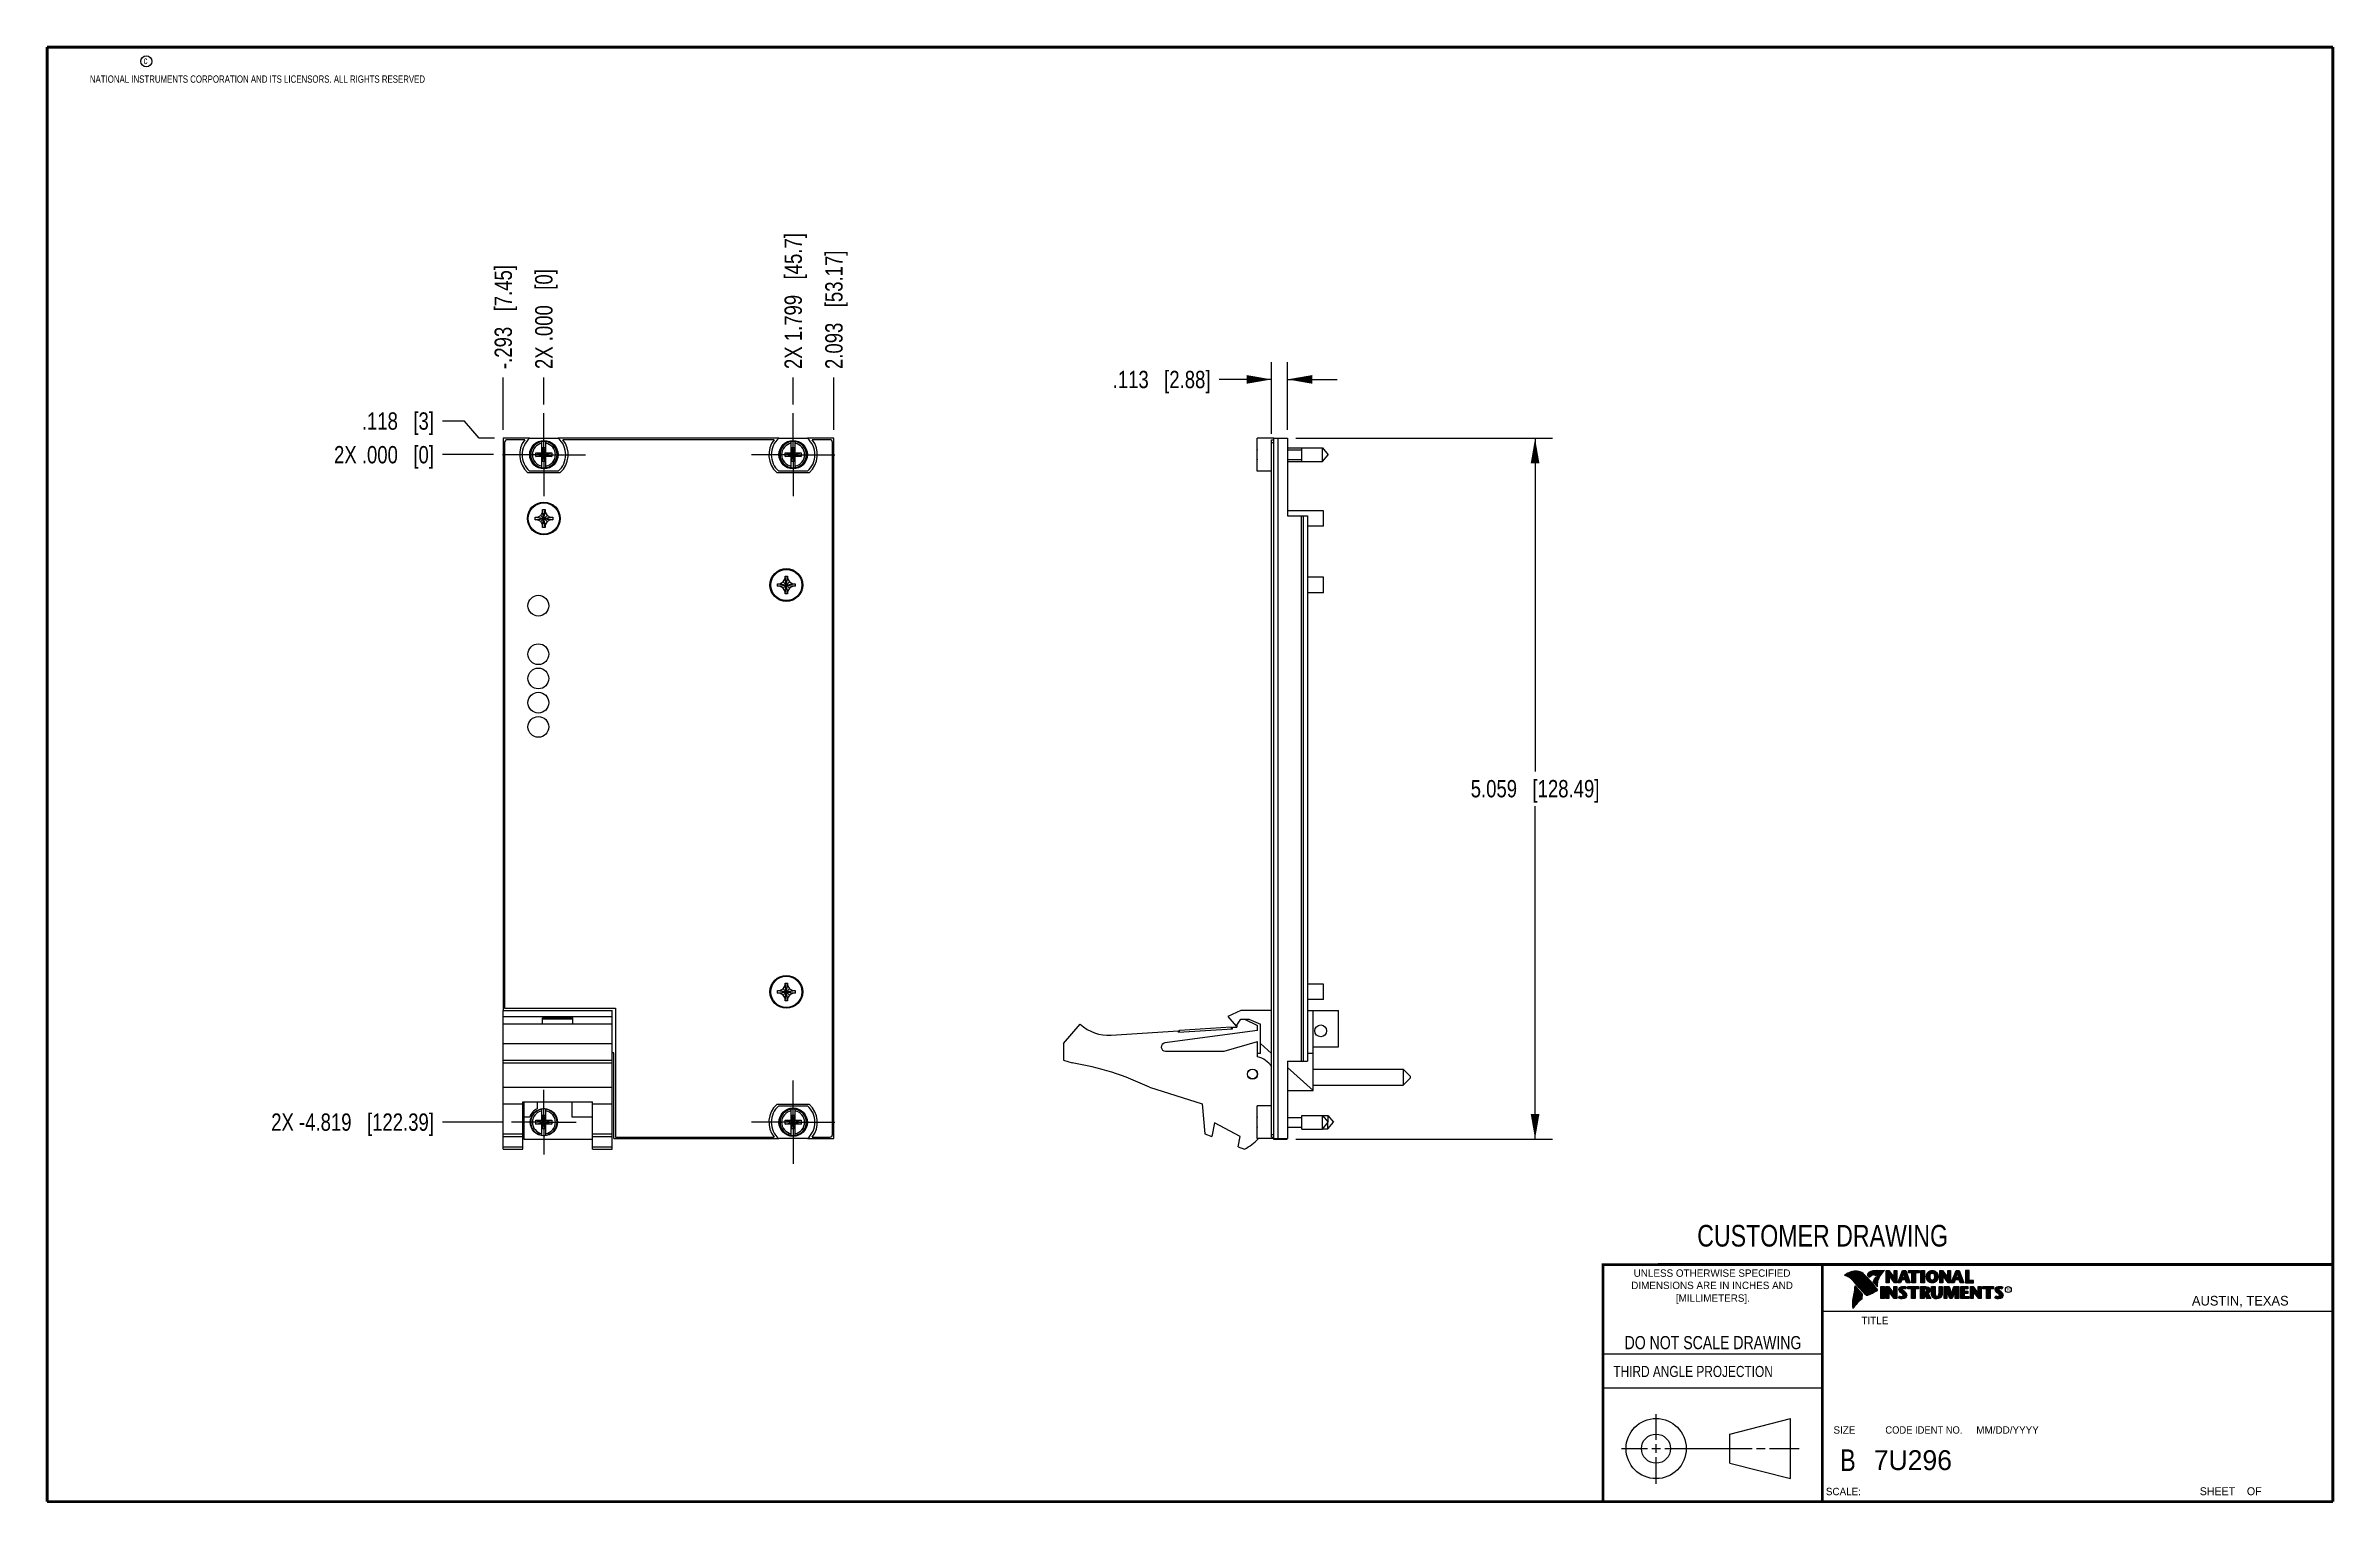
# Model space of a CAD drawing. Header units: inches. Extents: x 0.2 to 16.8, y 0.2 to 10.8.
import ezdxf

# ---------------------------------------------------------------- set-up
doc = ezdxf.new("R2010")
doc.units = ezdxf.units.IN
doc.header["$LTSCALE"] = 0.935
doc.header["$MEASUREMENT"] = 0
doc.linetypes.add('CENTER', pattern=[0.6, 0.375, -0.075, 0.075, -0.075])
doc.layers.get('0').update_dxf_attribs({"linetype": 'CONTINUOUS'})
doc.layers.add('DEFAULT_1', color=7, linetype='CENTER')
doc.layers.add('DIMENSIONS', color=7, linetype='CONTINUOUS')
doc.styles.get("Standard").update_dxf_attribs({"font": 'txt', "width": 0.8})
doc.styles.add('TEXTSTYLE_2', font='txt')
doc.styles.add('TEXTSTYLE_3', font='txt', dxfattribs={"width": 0.95})
doc.dimstyles.new('DIMSTYLE_1', dxfattribs={"dimtxt": 0.125, "dimasz": 0.18, "dimexe": 0.18, "dimexo": 0.0625, "dimgap": 0.09, "dimtad": 0, "dimtih": 1, "dimtoh": 1, "dimdec": 3, "dimzin": 4, "dimdsep": 46, "dimtxsty": 'STANDARD', "dimblk": '_FILLED', "dimblk1": '_FILLED', "dimblk2": '_FILLED', "dimcen": 0.09, "dimadec": 0, "dimazin": 0, "dimtp": 0.01, "dimtm": 0.01, "dimtfac": 1, "dimtdec": 3, "dimtofl": 0, "dimtmove": 0, "dimatfit": 3, "dimldrblk": '_FILLED', "dimfxl": 1, "dimtolj": 1, "dimtzin": 4, "dimarcsym": 0})
doc.dimstyles.new('DIMSTYLE_2', dxfattribs={"dimtxt": 0.125, "dimasz": 0.18, "dimexe": 0.18, "dimexo": 0.0625, "dimgap": 0.09, "dimtad": 0, "dimtih": 1, "dimtoh": 1, "dimdec": 3, "dimzin": 4, "dimdsep": 46, "dimtxsty": 'STANDARD', "dimblk": '_FILLED', "dimblk1": '_FILLED', "dimblk2": '_FILLED', "dimcen": 0.09, "dimadec": 0, "dimazin": 0, "dimtp": 0.01, "dimtm": 0.01, "dimtfac": 1, "dimtdec": 3, "dimtofl": 0, "dimtmove": 0, "dimatfit": 3, "dimldrblk": '_FILLED', "dimfxl": 1, "dimtolj": 1, "dimtzin": 4, "dimarcsym": 0})

msp = doc.modelspace()

# ---------------------------------------------------------------- texts
at = {"color": 2, "linetype": 'CONTINUOUS', "attachment_point": 1, "line_spacing_factor": 0.9}
for s, insert, char_height, width in [('c', (0.946, 10.6893), 0.053, 0.0424), ('NATIONAL INSTRUMENTS CORPORATION AND ITS LICENSORS. ALL RIGHTS RESERVED', (0.5583, 10.5546), 0.053, 3.0104), ('THIRD ANGLE PROJECTION', (11.5564, 1.2384), 0.08, 1.408)]:
    msp.add_mtext(s, dxfattribs=dict(at, insert=insert, char_height=char_height, width=width))
at = {"color": 7, "linetype": 'CONTINUOUS', "attachment_point": 2, "line_spacing_factor": 0.9}
for s, insert, char_height, width in [('CUSTOMER DRAWING', (13.0668, 2.2564), 0.15625, 2), ('DO NOT SCALE DRAWING', (12.2754, 1.4542), 0.095, 1.52), ('B', (13.2497, 0.6361), 0.1562, 0.125)]:
    msp.add_mtext(s, dxfattribs=dict(at, insert=insert, char_height=char_height, width=width))
at = {"color": 2, "linetype": 'CONTINUOUS', "line_spacing_factor": 0.9}
for s, insert, char_height, width, attachment_point, style in [('DIMENSIONS ARE IN INCHES AND', (12.2688, 1.8465), 0.053254, 1.491112, 2, 'TEXTSTYLE_2'), ('UNLESS OTHERWISE SPECIFIED', (12.2688, 1.9352), 0.053254, 1.384604, 2, 'TEXTSTYLE_2'), ('[MILLIMETERS].', (12.2746, 1.7548), 0.053254, 0.745556, 2, 'TEXTSTYLE_2'), ('R', (14.3971, 1.8), 0.0217, 0.021738, 1, 'TEXTSTYLE_2'), ('AUSTIN, TEXAS', (15.7327, 1.7441), 0.069617, 0.905021, 1, 'TEXTSTYLE_2'), ('TITLE', (13.3474, 1.593), 0.05325, 0.26627, 1, 'TEXTSTYLE_2'), ('SIZE', (13.1451, 0.8027), 0.05325, 0.213016, 1, 'TEXTSTYLE_2'), ('CODE IDENT NO.', (13.7978, 0.8027), 0.053254, 0.708278, 2, 'TEXTSTYLE_3'), ('MM/DD/YYYY', (14.1765, 0.8027), 0.05325, 0.53254, 1, 'TEXTSTYLE_2'), ('SCALE:', (13.0904, 0.3585), 0.05325, 0.319524, 1, 'TEXTSTYLE_2'), ('SHEET    OF', (15.7892, 0.3625), 0.057262, 0.629882, 1, 'TEXTSTYLE_2')]:
    msp.add_mtext(s, dxfattribs=dict(at, insert=insert, char_height=char_height, width=width, attachment_point=attachment_point, style=style))
at = {"color": 7, "linetype": 'CONTINUOUS', "insert": (13.4363, 0.6298), "char_height": 0.14316, "width": 0.715775, "attachment_point": 1, "line_spacing_factor": 0.9, "style": 'TEXTSTYLE_2'}
msp.add_mtext('7U296', dxfattribs=at)

# ---------------------------------------------------------------- blocks, each defined once
blk = doc.blocks.new('*D0')
at = {"layer": 'DIMENSIONS', "color": 2, "linetype": 'CONTINUOUS'}
for p, q in [((3.263, 8.059), (3.104, 8.059)), ((3.368, 7.935), (3.263, 8.059)), ((3.48, 7.935), (3.368, 7.935))]:
    blk.add_line(p, q, dxfattribs=at)
at = {"layer": 'DIMENSIONS', "color": 2, "linetype": 'CONTINUOUS', "insert": (3.042, 8.122), "char_height": 0.125, "width": 0.825, "attachment_point": 3, "line_spacing_factor": 0.9}
blk.add_mtext('.118{\\Ftxt.shx;\\W1.000000;\\H0.125000; }[3]', dxfattribs=at)
blk = doc.blocks.new('_FILLED')
at = {"color": 0, "linetype": 'BYBLOCK'}
blk.add_solid([(0, 0), (-1, 0.174), (-1, -0.174)], dxfattribs=at)
blk = doc.blocks.new('*D1')
at = {"layer": 'DIMENSIONS', "color": 2, "linetype": 'CONTINUOUS'}
blk.add_line((3.473, 7.817), (3.104, 7.817), dxfattribs=at)
at = {"layer": 'DIMENSIONS', "color": 2, "linetype": 'CONTINUOUS', "insert": (3.042, 7.879), "char_height": 0.125, "width": 1.125, "attachment_point": 3, "line_spacing_factor": 0.9}
blk.add_mtext('2X .000{\\Ftxt.shx;\\W1.000000;\\H0.125000; }[0]', dxfattribs=at)
blk = doc.blocks.new('*D2')
at = {"layer": 'DIMENSIONS', "color": 2, "linetype": 'CONTINUOUS'}
blk.add_line((3.539, 2.998), (3.104, 2.998), dxfattribs=at)
at = {"layer": 'DIMENSIONS', "color": 2, "linetype": 'CONTINUOUS', "insert": (3.042, 3.061), "char_height": 0.125, "width": 1.825, "attachment_point": 3, "line_spacing_factor": 0.9}
blk.add_mtext('2X -4.819{\\Ftxt.shx;\\W1.000000;\\H0.125000; }[122.39]', dxfattribs=at)
blk = doc.blocks.new('*D3')
at = {"layer": 'DIMENSIONS', "color": 2, "linetype": 'CONTINUOUS'}
blk.add_line((3.543, 7.997), (3.543, 8.373), dxfattribs=at)
at = {"layer": 'DIMENSIONS', "color": 2, "linetype": 'CONTINUOUS', "insert": (3.48, 8.435), "char_height": 0.125, "width": 1.225, "attachment_point": 1, "rotation": 90, "line_spacing_factor": 0.9}
blk.add_mtext('-.293{\\Ftxt.shx;\\W1.000000;\\H0.125000; }[7.45]', dxfattribs=at)
blk = doc.blocks.new('*D4')
at = {"layer": 'DIMENSIONS', "color": 2, "linetype": 'CONTINUOUS'}
blk.add_line((3.836, 8.179), (3.836, 8.373), dxfattribs=at)
at = {"layer": 'DIMENSIONS', "color": 2, "linetype": 'CONTINUOUS', "insert": (3.773, 8.435), "char_height": 0.125, "width": 1.125, "attachment_point": 1, "rotation": 90, "line_spacing_factor": 0.9}
blk.add_mtext('2X .000{\\Ftxt.shx;\\W1.000000;\\H0.125000; }[0]', dxfattribs=at)
blk = doc.blocks.new('*D5')
at = {"layer": 'DIMENSIONS', "color": 2, "linetype": 'CONTINUOUS'}
blk.add_line((5.635, 8.179), (5.635, 8.373), dxfattribs=at)
at = {"layer": 'DIMENSIONS', "color": 2, "linetype": 'CONTINUOUS', "insert": (5.573, 8.435), "char_height": 0.125, "width": 1.525, "attachment_point": 1, "rotation": 90, "line_spacing_factor": 0.9}
blk.add_mtext('2X 1.799{\\Ftxt.shx;\\W1.000000;\\H0.125000; }[45.7]', dxfattribs=at)
blk = doc.blocks.new('*D6')
at = {"layer": 'DIMENSIONS', "color": 2, "linetype": 'CONTINUOUS'}
blk.add_line((5.929, 7.997), (5.929, 8.373), dxfattribs=at)
at = {"layer": 'DIMENSIONS', "color": 2, "linetype": 'CONTINUOUS', "insert": (5.867, 8.435), "char_height": 0.125, "width": 1.325, "attachment_point": 1, "rotation": 90, "line_spacing_factor": 0.9}
blk.add_mtext('2.093{\\Ftxt.shx;\\W1.000000;\\H0.125000; }[53.17]', dxfattribs=at)
blk = doc.blocks.new('*D7')
at = {"layer": 'DIMENSIONS', "color": 2, "linetype": 'CONTINUOUS'}
for p, q in [((9.265, 7.935), (11.116, 7.935)), ((10.991, 7.935), (10.991, 5.53)), ((10.991, 2.876), (10.991, 5.28)), ((9.263, 2.876), (11.116, 2.876))]:
    blk.add_line(p, q, dxfattribs=at)
at = {"layer": 'DIMENSIONS', "color": 2, "linetype": 'CONTINUOUS', "xscale": 0.18, "yscale": 0.18, "zscale": 0.18}
for p, rotation in [((10.991, 7.935), 90), ((10.991, 2.876), 270)]:
    blk.add_blockref('_FILLED', p, dxfattribs=dict(at, rotation=rotation))
at = {"layer": 'DIMENSIONS', "color": 2, "linetype": 'CONTINUOUS', "insert": (10.991, 5.468), "char_height": 0.125, "width": 1.425, "attachment_point": 2, "line_spacing_factor": 0.9}
blk.add_mtext('5.059{\\Ftxt.shx;\\W1.000000;\\H0.125000; }[128.49]', dxfattribs=at)
blk = doc.blocks.new('*D8')
at = {"layer": 'DIMENSIONS', "color": 2, "linetype": 'CONTINUOUS'}
for p, q in [((9.089, 7.967), (9.089, 8.485)), ((9.203, 7.997), (9.203, 8.485)), ((9.089, 8.36), (8.711, 8.36)), ((9.203, 8.36), (9.563, 8.36))]:
    blk.add_line(p, q, dxfattribs=at)
at = {"layer": 'DIMENSIONS', "color": 2, "linetype": 'CONTINUOUS', "xscale": 0.18, "yscale": 0.18, "zscale": 0.18}
blk.add_blockref('_FILLED', (9.089, 8.36), dxfattribs=at)
at = {"layer": 'DIMENSIONS', "color": 2, "linetype": 'CONTINUOUS', "xscale": 0.18, "yscale": 0.18, "zscale": 0.18, "rotation": 180}
blk.add_blockref('_FILLED', (9.203, 8.36), dxfattribs=at)
at = {"layer": 'DIMENSIONS', "color": 2, "linetype": 'CONTINUOUS', "insert": (8.648, 8.422), "char_height": 0.125, "width": 1.125, "attachment_point": 3, "line_spacing_factor": 0.9}
blk.add_mtext('.113{\\Ftxt.shx;\\W1.000000;\\H0.125000; }[2.88]', dxfattribs=at)

# ---------------------------------------------------------------- dimensions: what is measured, and where the dimension line sits
at = {"layer": 'DIMENSIONS', "color": 2, "linetype": 'CONTINUOUS'}
for feature_location, offset, dtype, origin, text, picture, middle in [((5.6351, 8.1791), (0, 0.1935), 1, (3.8359, 8.1166), '2X <>', '*D5', (5.6351, 9.1976)), ((3.5426, 7.9972), (0, 0.3754), 1, (3.8359, 8.1166), '-<>', '*D3', (3.5426, 9.0476)), ((3.8359048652, 8.1791206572), (0, 0.1935), 1, (3.8359048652, 8.1166206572), '2X <>', '*D4', (3.8359048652, 8.9976206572)), ((3.5394, 2.998), (-0.435, 0), 0, (3.6019, 7.8166), '2X -<>', '*D2', (1.8794, 2.998)), ((3.4734048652, 7.8166206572), (-0.369, 0), 0, (3.5359048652, 7.8166206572), '2X <>', '*D1', (2.2794048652, 7.8166206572))]:
    dim = msp.add_ordinate_dim(feature_location=feature_location, offset=offset, dtype=dtype, origin=origin, text=text, dimstyle='DIMSTYLE_1', dxfattribs=at)
    dim.commit()
    dim.dimension.update_dxf_attribs({"geometry": picture, "text_midpoint": middle})
for feature_location, offset, dtype, origin, picture, middle in [((5.9292, 7.9972), (0, 0.3754), 1, (3.8359, 7.9347), '*D6', (5.9292, 9.0976)), ((3.4801, 7.9347), (-0.3757, 0.1247), 0, (3.5359, 7.8166), '*D0', (2.3794, 8.0594))]:
    dim = msp.add_ordinate_dim(feature_location=feature_location, offset=offset, dtype=dtype, origin=origin, dimstyle='DIMSTYLE_1', dxfattribs=at)
    dim.commit()
    dim.dimension.update_dxf_attribs({"geometry": picture, "text_midpoint": middle})
for base, p1, p2, angle, picture, middle in [((9.08933, 8.35973), (9.20275, 7.99723), (9.08933, 7.96723), 180, '*D8', (7.83553, 8.35973)), ((10.9914, 2.876), (9.2653, 7.9347), (9.2633, 2.876), 270, '*D7', (10.8414, 5.4054))]:
    dim = msp.add_linear_dim(base=base, p1=p1, p2=p2, angle=angle, dimstyle='DIMSTYLE_2', dxfattribs=at)
    dim.commit()
    dim.dimension.update_dxf_attribs({"geometry": picture, "text_midpoint": middle, "dimtype": 160})

# ---------------------------------------------------------------- linework, layer by layer
at = {"color": 7, "linetype": 'CONTINUOUS'}
for p, q in [((3.5426, 7.9347), (3.5426, 3.805)), ((3.7322, 7.9347), (3.5426, 7.9347)), ((3.7322, 7.9351), (3.9397, 7.9351)), ((5.5314, 7.9347), (3.9397, 7.9347)), ((5.5314, 7.9351), (5.7389, 7.9351)), ((5.9292, 7.9347), (5.7389, 7.9347)), ((5.9292, 2.8796), (5.9292, 7.9347)), ((8.9843, 7.6981), (8.9843, 7.9351)), ((9.1043, 7.9351), (8.9843, 7.9351)), ((9.1043, 2.8796), (9.1043, 7.9347)), ((9.1043, 7.9347), (9.2028, 7.9347)), ((9.1358, 2.8796), (9.1358, 7.9347)), ((9.2028, 7.9347), (9.2028, 7.3759)), ((3.5526, 7.9047), (3.5526, 3.8208)), ((3.6983, 7.9247), (3.5726, 7.9247)), ((3.7788, 7.8028), (3.7788, 7.8304)), ((3.7788, 7.8304), (3.893, 7.8028)), ((3.7788, 7.8304), (3.8221, 7.8304)), ((3.7788, 7.8028), (3.893, 7.8304)), ((3.8221, 7.8028), (3.7788, 7.8028)), ((3.8221, 7.8283), (3.8221, 7.9113)), ((3.8221, 7.8283), (3.8242, 7.8283)), ((3.8221, 7.722), (3.8221, 7.8049)), ((3.8221, 7.8049), (3.8242, 7.8049)), ((3.8242, 7.7681), (3.8476, 7.8651)), ((3.8242, 7.8651), (3.8242, 7.8283)), ((3.8476, 7.7681), (3.8242, 7.8651)), ((3.8476, 7.8651), (3.8242, 7.8651)), ((3.8242, 7.8049), (3.8476, 7.8283)), ((3.8476, 7.8049), (3.8242, 7.8283)), ((3.8242, 7.8049), (3.8242, 7.7681)), ((3.8476, 7.7681), (3.8242, 7.7681)), ((3.8476, 7.8283), (3.8476, 7.8651)), ((3.8497, 7.8283), (3.8476, 7.8283)), ((3.8476, 7.7681), (3.8476, 7.8049)), ((3.8497, 7.8049), (3.8476, 7.8049)), ((3.8497, 7.8283), (3.8497, 7.9113)), ((3.8497, 7.8304), (3.893, 7.8304)), ((3.8497, 7.722), (3.8497, 7.8049)), ((3.893, 7.8028), (3.8497, 7.8028)), ((3.893, 7.8304), (3.893, 7.8028)), ((5.4975, 7.9247), (3.9735, 7.9247)), ((5.578, 7.8028), (5.578, 7.8304)), ((5.578, 7.8028), (5.6922, 7.8304)), ((5.578, 7.8304), (5.6213, 7.8304)), ((5.578, 7.8304), (5.6922, 7.8028)), ((5.6213, 7.8028), (5.578, 7.8028)), ((5.6213, 7.8283), (5.6213, 7.9113)), ((5.6213, 7.8283), (5.6234, 7.8283)), ((5.6213, 7.722), (5.6213, 7.8049)), ((5.6213, 7.8049), (5.6234, 7.8049)), ((5.6234, 7.7681), (5.6468, 7.8651)), ((5.6234, 7.8651), (5.6234, 7.8283)), ((5.6468, 7.7681), (5.6234, 7.8651)), ((5.6468, 7.8651), (5.6234, 7.8651)), ((5.6234, 7.8049), (5.6468, 7.8283)), ((5.6468, 7.8049), (5.6234, 7.8283)), ((5.6234, 7.8049), (5.6234, 7.7681)), ((5.6468, 7.7681), (5.6234, 7.7681)), ((5.6468, 7.8283), (5.6468, 7.8651)), ((5.6489, 7.8283), (5.6468, 7.8283)), ((5.6468, 7.7681), (5.6468, 7.8049)), ((5.6489, 7.8049), (5.6468, 7.8049)), ((5.6489, 7.8283), (5.6489, 7.9113)), ((5.6489, 7.8304), (5.6922, 7.8304)), ((5.6489, 7.722), (5.6489, 7.8049)), ((5.6922, 7.8028), (5.6489, 7.8028)), ((5.6922, 7.8304), (5.6922, 7.8028)), ((5.8992, 7.9247), (5.7727, 7.9247)), ((5.9192, 2.9096), (5.9192, 7.9047)), ((8.9823, 7.8304), (8.9843, 7.8304)), ((8.9843, 7.8028), (8.9823, 7.8028)), ((9.0893, 2.8896), (9.0893, 7.9247)), ((9.0893, 7.9247), (9.1043, 7.9247)), ((9.0893, 7.9047), (9.1043, 7.9047)), ((9.2028, 7.8658), (9.4561, 7.8658)), ((9.2028, 7.8517), (9.308, 7.8517)), ((9.2028, 7.7816), (9.308, 7.7816)), ((9.2028, 7.7674), (9.4561, 7.7674)), ((9.308, 7.7674), (9.308, 7.8658)), ((9.4561, 7.7674), (9.4561, 7.8658)), ((9.4561, 7.8658), (9.4974, 7.8166)), ((9.4561, 7.7674), (9.4974, 7.8166)), ((3.7177, 7.6876), (3.9542, 7.6876)), ((3.9397, 7.6981), (3.7322, 7.6981)), ((5.5169, 7.6876), (5.7534, 7.6876)), ((5.7389, 7.6981), (5.5314, 7.6981)), ((9.0893, 7.6981), (8.9843, 7.6981)), ((3.7719, 7.347), (3.7719, 7.365)), ((3.7719, 7.365), (3.8999, 7.347)), ((3.7719, 7.347), (3.8999, 7.365)), ((3.7719, 7.365), (3.7899, 7.365)), ((3.7899, 7.347), (3.7719, 7.347)), ((3.7899, 7.365), (3.8134, 7.3785)), ((3.7899, 7.365), (3.8819, 7.347)), ((3.7899, 7.347), (3.8819, 7.365)), ((3.8134, 7.3334), (3.7899, 7.347)), ((3.8134, 7.3785), (3.8269, 7.402)), ((3.8134, 7.3334), (3.8584, 7.3785)), ((3.8584, 7.3334), (3.8134, 7.3785)), ((3.8269, 7.31), (3.8134, 7.3334)), ((3.8269, 7.292), (3.8449, 7.42)), ((3.8269, 7.402), (3.8269, 7.42)), ((3.8449, 7.292), (3.8269, 7.42)), ((3.8269, 7.42), (3.8449, 7.42)), ((3.8269, 7.31), (3.8449, 7.402)), ((3.8449, 7.31), (3.8269, 7.402)), ((3.8269, 7.292), (3.8269, 7.31)), ((3.8449, 7.292), (3.8269, 7.292)), ((3.8449, 7.42), (3.8449, 7.402)), ((3.8449, 7.402), (3.8584, 7.3785)), ((3.8584, 7.3334), (3.8449, 7.31)), ((3.8449, 7.31), (3.8449, 7.292)), ((3.8584, 7.3785), (3.8819, 7.365)), ((3.8819, 7.347), (3.8584, 7.3334)), ((3.8819, 7.365), (3.8999, 7.365)), ((3.8999, 7.347), (3.8819, 7.347)), ((3.8999, 7.365), (3.8999, 7.347)), ((9.4643, 7.412), (9.2028, 7.412)), ((9.2028, 7.3759), (9.3484, 7.3759)), ((9.3051, 3.4389), (9.3051, 7.3759)), ((9.3187, 3.4389), (9.3187, 7.3759)), ((9.3484, 7.3759), (9.3484, 3.4389)), ((9.4643, 7.3), (9.3484, 7.3)), ((9.4643, 7.3), (9.4643, 7.412)), ((5.5772, 6.8117), (5.5952, 6.9397)), ((5.5772, 6.9217), (5.5772, 6.9397)), ((5.5952, 6.8117), (5.5772, 6.9397)), ((5.5772, 6.9397), (5.5952, 6.9397)), ((5.5952, 6.9397), (5.5952, 6.9217)), ((5.5222, 6.8667), (5.5222, 6.8847)), ((5.5222, 6.8667), (5.6502, 6.8847)), ((5.5222, 6.8847), (5.5402, 6.8847)), ((5.5222, 6.8847), (5.6502, 6.8667)), ((5.5402, 6.8667), (5.5222, 6.8667)), ((5.5402, 6.8847), (5.5636, 6.8982)), ((5.5402, 6.8667), (5.6322, 6.8847)), ((5.5402, 6.8847), (5.6322, 6.8667)), ((5.5636, 6.8531), (5.5402, 6.8667)), ((5.5636, 6.8982), (5.5772, 6.9217)), ((5.5636, 6.8531), (5.6087, 6.8982)), ((5.6087, 6.8531), (5.5636, 6.8982)), ((5.5772, 6.8297), (5.5636, 6.8531)), ((5.5772, 6.8297), (5.5952, 6.9217)), ((5.5952, 6.8297), (5.5772, 6.9217)), ((5.5772, 6.8117), (5.5772, 6.8297)), ((5.5952, 6.8117), (5.5772, 6.8117)), ((5.5952, 6.9217), (5.6087, 6.8982)), ((5.6087, 6.8531), (5.5952, 6.8297)), ((5.5952, 6.8297), (5.5952, 6.8117)), ((5.6087, 6.8982), (5.6322, 6.8847)), ((5.6322, 6.8667), (5.6087, 6.8531)), ((5.6322, 6.8847), (5.6502, 6.8847)), ((5.6502, 6.8667), (5.6322, 6.8667)), ((5.6502, 6.8847), (5.6502, 6.8667)), ((9.4643, 6.9317), (9.3484, 6.9317)), ((9.4643, 6.8197), (9.3484, 6.8197)), ((9.4643, 6.8197), (9.4643, 6.9317)), ((5.5636, 3.9612), (5.5772, 3.9847)), ((5.5772, 4.0027), (5.5952, 4.0027)), ((5.5952, 3.8747), (5.5772, 4.0027)), ((5.5772, 3.9847), (5.5772, 4.0027)), ((5.5772, 3.8747), (5.5952, 4.0027)), ((5.5952, 3.8927), (5.5772, 3.9847)), ((5.5772, 3.8927), (5.5952, 3.9847)), ((5.5952, 4.0027), (5.5952, 3.9847)), ((5.5952, 3.9847), (5.6087, 3.9612)), ((9.4643, 3.9947), (9.3484, 3.9947)), ((9.4643, 3.8827), (9.4643, 3.9947)), ((3.5419, 3.805), (4.3299, 3.805)), ((3.5419, 2.803), (3.5419, 3.805)), ((3.5526, 3.8208), (4.3519, 3.8208)), ((4.3299, 2.803), (4.3299, 3.805)), ((4.3519, 3.8208), (4.3519, 2.8896)), ((5.5222, 3.9297), (5.6502, 3.9477)), ((5.5222, 3.9477), (5.5402, 3.9477)), ((5.5222, 3.9477), (5.6502, 3.9297)), ((5.5222, 3.9297), (5.5222, 3.9477)), ((5.5402, 3.9297), (5.5222, 3.9297)), ((5.5402, 3.9477), (5.5636, 3.9612)), ((5.5402, 3.9297), (5.6322, 3.9477)), ((5.5402, 3.9477), (5.6322, 3.9297)), ((5.5636, 3.9161), (5.5402, 3.9297)), ((5.6087, 3.9161), (5.5636, 3.9612)), ((5.5636, 3.9161), (5.6087, 3.9612)), ((5.5772, 3.8927), (5.5636, 3.9161)), ((5.5772, 3.8747), (5.5772, 3.8927)), ((5.5952, 3.8747), (5.5772, 3.8747)), ((5.6087, 3.9161), (5.5952, 3.8927)), ((5.5952, 3.8927), (5.5952, 3.8747)), ((5.6087, 3.9612), (5.6322, 3.9477)), ((5.6322, 3.9297), (5.6087, 3.9161)), ((5.6322, 3.9477), (5.6502, 3.9477)), ((5.6502, 3.9297), (5.6322, 3.9297)), ((5.6502, 3.9477), (5.6502, 3.9297)), ((8.8678, 3.805), (8.7728, 3.762)), ((9.0893, 3.805), (8.8678, 3.805)), ((9.4643, 3.8827), (9.3484, 3.8827)), ((9.3484, 3.805), (9.5728, 3.805)), ((9.3888, 3.226), (9.3888, 3.805)), ((9.5728, 3.542), (9.5728, 3.805)), ((3.5419, 3.762), (4.3299, 3.762)), ((4.3299, 3.705), (3.5419, 3.705)), ((3.8259, 3.752), (4.0459, 3.752)), ((3.8259, 3.705), (3.8259, 3.752)), ((3.8259, 3.745), (4.0459, 3.745)), ((4.0459, 3.705), (4.0459, 3.752)), ((7.5878, 3.565), (7.7078, 3.705)), ((7.9313, 3.6256), (8.4167, 3.6574)), ((8.9878, 3.66), (8.3187, 3.5697)), ((8.4173, 3.6475), (8.4167, 3.6574)), ((8.4173, 3.6475), (8.8065, 3.6729)), ((8.4238, 3.6629), (8.798, 3.6874)), ((8.4248, 3.6479), (8.4238, 3.6629)), ((8.7728, 3.762), (8.8328, 3.692)), ((8.799, 3.6724), (8.798, 3.6874)), ((8.8058, 3.6829), (8.8378, 3.685)), ((8.8065, 3.6729), (8.8058, 3.6829)), ((8.8328, 3.692), (8.8659, 3.742)), ((8.8378, 3.6995), (8.8378, 3.685)), ((8.8659, 3.742), (8.9259, 3.742)), ((8.8938, 3.742), (8.9878, 3.695)), ((8.9259, 3.742), (9.0078, 3.705)), ((8.9878, 3.66), (8.9878, 3.695)), ((9.0078, 3.495), (9.0078, 3.705)), ((3.5419, 3.565), (4.3299, 3.565)), ((4.3419, 3.4977), (4.3299, 3.4977)), ((4.3419, 2.8796), (4.3419, 3.4977)), ((7.5878, 3.565), (7.5878, 3.445)), ((8.3228, 3.51), (8.7478, 3.51)), ((8.7478, 3.51), (8.9878, 3.58)), ((8.9878, 3.47), (8.9878, 3.58)), ((9.0078, 3.495), (8.9878, 3.495)), ((9.0893, 3.4937), (9.0078, 3.5666)), ((9.3888, 3.495), (9.3484, 3.495)), ((9.3888, 3.542), (9.5728, 3.542)), ((3.5419, 3.445), (4.3299, 3.445)), ((3.5419, 3.4255), (4.3299, 3.4255)), ((7.5878, 3.445), (7.6498, 3.4255)), ((9.2028, 3.4389), (9.3484, 3.4389)), ((9.2028, 3.4389), (9.2028, 2.8796)), ((9.3888, 3.226), (9.2028, 3.3923)), ((9.3888, 3.3798), (10.0388, 3.3798)), ((10.0888, 3.3298), (10.0388, 3.3798)), ((10.0388, 3.3798), (10.0388, 3.2648)), ((10.0888, 3.3148), (10.0388, 3.2648)), ((10.0888, 3.3298), (10.0888, 3.3148)), ((3.5419, 3.2497), (4.3299, 3.2497)), ((3.6839, 3.1453), (4.1879, 3.1453)), ((3.6839, 2.803), (3.6839, 3.1453)), ((3.6899, 3.1453), (3.6899, 2.876)), ((3.7869, 3.1453), (3.7869, 3.0954)), ((4.0369, 3.1453), (4.0369, 3.036)), ((4.1879, 2.803), (4.1879, 3.1453)), ((8.2077, 3.2497), (8.5878, 3.13)), ((9.2028, 3.226), (9.3888, 3.226)), ((9.3888, 3.2648), (10.0388, 3.2648)), ((3.5419, 3.13), (3.6839, 3.13)), ((3.6899, 3.036), (3.7337, 3.036)), ((3.7788, 3.0118), (3.893, 2.9842)), ((3.7788, 3.0118), (3.8221, 3.0118)), ((3.7788, 2.9842), (3.893, 3.0118)), ((3.7788, 2.9842), (3.7788, 3.0118)), ((3.8221, 2.9842), (3.7788, 2.9842)), ((3.8221, 3.0097), (3.8221, 3.0927)), ((3.8221, 3.0097), (3.8242, 3.0097)), ((3.8221, 2.9863), (3.8242, 2.9863)), ((3.8221, 2.9034), (3.8221, 2.9863)), ((3.8476, 3.0465), (3.8242, 3.0465)), ((3.8476, 2.9495), (3.8242, 3.0465)), ((3.8242, 3.0465), (3.8242, 3.0097)), ((3.8242, 2.9495), (3.8476, 3.0465)), ((3.8476, 2.9863), (3.8242, 3.0097)), ((3.8242, 2.9863), (3.8476, 3.0097)), ((3.8242, 2.9863), (3.8242, 2.9495)), ((3.8476, 3.0097), (3.8476, 3.0465)), ((3.8497, 3.0097), (3.8476, 3.0097)), ((3.8497, 2.9863), (3.8476, 2.9863)), ((3.8476, 2.9495), (3.8476, 2.9863)), ((3.8497, 3.0097), (3.8497, 3.0927)), ((3.8497, 3.0118), (3.893, 3.0118)), ((3.8497, 2.9034), (3.8497, 2.9863)), ((3.893, 2.9842), (3.8497, 2.9842)), ((3.893, 3.0118), (3.893, 2.9842)), ((4.0369, 3.036), (4.1879, 3.036)), ((4.1879, 3.13), (4.3299, 3.13)), ((5.7534, 3.1267), (5.5169, 3.1267)), ((5.5314, 3.1162), (5.7389, 3.1162)), ((5.578, 2.9839), (5.6922, 3.0115)), ((5.578, 3.0115), (5.6213, 3.0115)), ((5.578, 3.0115), (5.6922, 2.9839)), ((5.578, 2.9839), (5.578, 3.0115)), ((5.6213, 2.9839), (5.578, 2.9839)), ((5.6213, 3.0094), (5.6213, 3.0924)), ((5.6213, 3.0094), (5.6234, 3.0094)), ((5.6213, 2.986), (5.6234, 2.986)), ((5.6213, 2.9031), (5.6213, 2.986)), ((5.6468, 3.0462), (5.6234, 3.0462)), ((5.6468, 2.9492), (5.6234, 3.0462)), ((5.6234, 3.0462), (5.6234, 3.0094)), ((5.6234, 2.9492), (5.6468, 3.0462)), ((5.6234, 3.0094), (5.6468, 2.986)), ((5.6234, 2.986), (5.6468, 3.0094)), ((5.6234, 2.986), (5.6234, 2.9492)), ((5.6468, 3.0094), (5.6468, 3.0462)), ((5.6489, 3.0094), (5.6468, 3.0094)), ((5.6489, 2.986), (5.6468, 2.986)), ((5.6468, 2.9492), (5.6468, 2.986)), ((5.6489, 3.0094), (5.6489, 3.0924)), ((5.6489, 3.0115), (5.6922, 3.0115)), ((5.6489, 2.9031), (5.6489, 2.986)), ((5.6922, 2.9839), (5.6489, 2.9839)), ((5.6922, 3.0115), (5.6922, 2.9839)), ((8.5878, 3.13), (8.6078, 2.913)), ((8.6778, 2.9938), (8.6578, 2.8938)), ((8.8617, 2.8938), (8.6778, 2.9938)), ((8.9823, 3.0115), (8.9843, 3.0115)), ((8.9843, 2.9839), (8.9823, 2.9839)), ((9.0893, 3.1162), (8.9843, 3.1162)), ((8.9843, 2.8792), (8.9843, 3.1162)), ((9.2028, 3.033), (9.308, 3.033)), ((9.2028, 3.0328), (9.308, 3.0328)), ((9.308, 3.0469), (9.4561, 3.0469)), ((9.308, 2.9485), (9.308, 3.0469)), ((9.3465, 3.0472), (9.4945, 3.0472)), ((9.3465, 3.0472), (9.3465, 3.0469)), ((9.4561, 3.0469), (9.4974, 2.9977)), ((9.4561, 2.9485), (9.4561, 3.0469)), ((9.4561, 2.9485), (9.4974, 2.9977)), ((9.4945, 3.0472), (9.5358, 2.998)), ((9.4945, 3.0472), (9.4945, 3.0011)), ((9.4945, 2.9488), (9.5358, 2.998)), ((9.4945, 2.9488), (9.4945, 2.9943)), ((3.5419, 2.913), (3.6839, 2.913)), ((3.5419, 2.8938), (3.6839, 2.8938)), ((3.5419, 2.8209), (3.6839, 2.8209)), ((3.6899, 2.876), (4.1879, 2.876)), ((3.8476, 2.9495), (3.8242, 2.9495)), ((4.1879, 2.913), (4.3299, 2.913)), ((4.1879, 2.8938), (4.3299, 2.8938)), ((4.1879, 2.8209), (4.3299, 2.8209)), ((4.3419, 2.8796), (5.5314, 2.8796)), ((4.3519, 2.8896), (5.4975, 2.8896)), ((5.7389, 2.8792), (5.5314, 2.8792)), ((5.6468, 2.9492), (5.6234, 2.9492)), ((5.7389, 2.8796), (5.9292, 2.8796)), ((5.7727, 2.8896), (5.8992, 2.8896)), ((8.6078, 2.913), (8.6578, 2.8938)), ((8.8471, 2.8209), (8.8617, 2.8938)), ((8.8471, 2.8209), (8.8938, 2.803)), ((9.1043, 2.8792), (8.9843, 2.8792)), ((9.0893, 2.9096), (9.1043, 2.9096)), ((9.0893, 2.8896), (9.1043, 2.8896)), ((9.1028, 2.8792), (9.1028, 2.876)), ((9.1028, 2.876), (9.2008, 2.876)), ((9.1043, 2.8796), (9.2028, 2.8796)), ((9.2008, 2.876), (9.2008, 2.8796)), ((9.2028, 2.9627), (9.308, 2.9627)), ((9.308, 2.9485), (9.4561, 2.9485)), ((9.4563, 2.9488), (9.4945, 2.9488)), ((3.5419, 2.803), (3.6839, 2.803)), ((4.1879, 2.803), (4.3299, 2.803)), ((12.3963, 0.7462), (12.8358, 0.859)), ((12.8358, 0.4248), (12.8358, 0.859)), ((12.3963, 0.5362), (12.3963, 0.7462)), ((12.3963, 0.5362), (12.8358, 0.4248))]:
    msp.add_line(p, q, dxfattribs=at)
at = {"color": 2, "linetype": 'CONTINUOUS'}
for p, q in [((13.2311, 1.8934), (13.2311, 1.8949)), ((13.2347, 1.8921), (13.2347, 1.8972)), ((13.2382, 1.8907), (13.2382, 1.8994)), ((13.2418, 1.8892), (13.2418, 1.9015)), ((13.2453, 1.8876), (13.2453, 1.9035)), ((13.2489, 1.8858), (13.2489, 1.9054)), ((13.2524, 1.8839), (13.2524, 1.9069)), ((13.256, 1.8818), (13.256, 1.9084)), ((13.2596, 1.8796), (13.2596, 1.9098)), ((13.2631, 1.8772), (13.2631, 1.9111)), ((13.2667, 1.8747), (13.2667, 1.9124)), ((13.2702, 1.872), (13.2702, 1.9135)), ((13.2738, 1.869), (13.2738, 1.9146)), ((13.2773, 1.8658), (13.2773, 1.9155)), ((13.2809, 1.8624), (13.2809, 1.9164)), ((13.2844, 1.8587), (13.2844, 1.9173)), ((13.288, 1.8549), (13.288, 1.9181)), ((13.2915, 1.851), (13.2915, 1.9188)), ((13.2951, 1.8471), (13.2951, 1.9194)), ((13.2987, 1.8431), (13.2987, 1.9198)), ((13.3022, 1.8391), (13.3022, 1.92)), ((13.3058, 1.8351), (13.3058, 1.9201)), ((13.3093, 1.8311), (13.3093, 1.9201)), ((13.3129, 1.827), (13.3129, 1.9199)), ((13.3164, 1.8229), (13.3164, 1.9196)), ((13.32, 1.8188), (13.32, 1.9192)), ((13.3235, 1.8146), (13.3235, 1.9186)), ((13.3271, 1.8104), (13.3271, 1.9179)), ((13.3306, 1.8062), (13.3306, 1.9172)), ((13.3342, 1.802), (13.3342, 1.9163)), ((13.3378, 1.7978), (13.3378, 1.9151)), ((13.3413, 1.7937), (13.3413, 1.9138)), ((13.3449, 1.7897), (13.3449, 1.9122)), ((13.3484, 1.7856), (13.3484, 1.9103)), ((13.352, 1.7817), (13.352, 1.9081)), ((13.3555, 1.7778), (13.3555, 1.9055)), ((13.3591, 1.7739), (13.3591, 1.9026)), ((13.3626, 1.7701), (13.3626, 1.8991)), ((13.3662, 1.7663), (13.3662, 1.8952)), ((13.3697, 1.7625), (13.3697, 1.8915)), ((13.3733, 1.7588), (13.3733, 1.8878)), ((13.3769, 1.7556), (13.3769, 1.8841)), ((13.3804, 1.7529), (13.3804, 1.8803)), ((13.384, 1.7512), (13.384, 1.8766)), ((13.3875, 1.7509), (13.3875, 1.8728)), ((13.4022, 1.878), (13.3901, 1.8922)), ((13.3911, 1.7518), (13.3911, 1.8691)), ((13.4029, 1.881), (13.3927, 1.893)), ((13.3946, 1.8908), (13.3946, 1.8999)), ((13.3946, 1.7533), (13.3946, 1.8653)), ((13.3982, 1.8866), (13.3982, 1.9062)), ((13.3982, 1.7548), (13.3982, 1.8615)), ((13.4017, 1.8824), (13.4017, 1.9101)), ((13.4017, 1.7563), (13.4017, 1.8574)), ((13.4053, 1.8823), (13.4053, 1.9129)), ((13.4053, 1.7578), (13.4053, 1.8531)), ((13.4088, 1.8844), (13.4088, 1.915)), ((13.4088, 1.7593), (13.4088, 1.8488)), ((13.4124, 1.887), (13.4124, 1.9167)), ((13.4124, 1.7609), (13.4124, 1.8445)), ((13.4159, 1.89), (13.4159, 1.9182)), ((13.4159, 1.7625), (13.4159, 1.8402)), ((13.4195, 1.8937), (13.4195, 1.9193)), ((13.4195, 1.7641), (13.4195, 1.8359)), ((13.4231, 1.8964), (13.4231, 1.9203)), ((13.4231, 1.7657), (13.4231, 1.8316)), ((13.4266, 1.8982), (13.4266, 1.9209)), ((13.4266, 1.7674), (13.4266, 1.8273)), ((13.4302, 1.8995), (13.4302, 1.9214)), ((13.4302, 1.7691), (13.4302, 1.823)), ((13.4414, 1.8328), (13.4319, 1.8437)), ((13.4337, 1.8997), (13.4337, 1.922)), ((13.4337, 1.7708), (13.4337, 1.8187)), ((13.4433, 1.8344), (13.4349, 1.844)), ((13.4373, 1.8991), (13.4373, 1.9224)), ((13.4373, 1.8413), (13.4373, 1.8491)), ((13.4408, 1.898), (13.4408, 1.9228)), ((13.4408, 1.8372), (13.4408, 1.8572)), ((13.4444, 1.8972), (13.4444, 1.9231)), ((13.4444, 1.8331), (13.4444, 1.8665)), ((13.4479, 1.8969), (13.4479, 1.9234)), ((13.4479, 1.8288), (13.4479, 1.873)), ((13.4515, 1.8966), (13.4515, 1.9236)), ((13.4515, 1.8247), (13.4515, 1.8764)), ((13.4529, 1.9261), (13.5132, 1.9271)), ((13.453, 1.9236), (13.5067, 1.9245)), ((13.455, 1.8965), (13.455, 1.9237)), ((13.455, 1.8207), (13.455, 1.878)), ((13.4586, 1.8964), (13.4586, 1.9237)), ((13.4586, 1.8303), (13.4586, 1.879)), ((13.4622, 1.8957), (13.4622, 1.9238)), ((13.4622, 1.8535), (13.4622, 1.8795)), ((13.4657, 1.8935), (13.4657, 1.9238)), ((13.4657, 1.8636), (13.4657, 1.8798)), ((13.4693, 1.872), (13.4693, 1.9239)), ((13.4728, 1.8794), (13.4728, 1.9239)), ((13.4764, 1.8859), (13.4764, 1.924)), ((13.4799, 1.8919), (13.4799, 1.924)), ((13.4835, 1.8973), (13.4835, 1.9241)), ((13.487, 1.9023), (13.487, 1.9242)), ((13.4906, 1.9069), (13.4906, 1.9242)), ((13.4941, 1.9112), (13.4941, 1.9243)), ((13.4977, 1.9153), (13.4977, 1.9243)), ((13.5013, 1.9191), (13.5013, 1.9244)), ((13.5261, 1.9263), (13.5451, 1.9263)), ((13.5261, 1.839), (13.5261, 1.9263)), ((13.5466, 1.839), (13.5261, 1.839)), ((13.5286, 1.9237), (13.5439, 1.9237)), ((13.5286, 1.8415), (13.5286, 1.9237)), ((13.5441, 1.8415), (13.5286, 1.8415)), ((13.5332, 1.8415), (13.5332, 1.9237)), ((13.5367, 1.8415), (13.5367, 1.9237)), ((13.5402, 1.8415), (13.5402, 1.9237)), ((13.5441, 1.8976), (13.5437, 1.9237)), ((13.5439, 1.9237), (13.5854, 1.869)), ((13.5873, 1.8415), (13.5441, 1.8976)), ((13.5441, 1.8976), (13.5441, 1.8415)), ((13.5451, 1.9263), (13.5829, 1.8765)), ((13.586, 1.839), (13.5466, 1.8902)), ((13.5466, 1.8902), (13.5466, 1.839)), ((13.5471, 1.8936), (13.5471, 1.9194)), ((13.5506, 1.8891), (13.5506, 1.9149)), ((13.5541, 1.8846), (13.5541, 1.9103)), ((13.5576, 1.8801), (13.5576, 1.9057)), ((13.561, 1.8756), (13.561, 1.9011)), ((13.5645, 1.8711), (13.5645, 1.8965)), ((13.568, 1.8665), (13.568, 1.8919)), ((13.5715, 1.862), (13.5715, 1.8874)), ((13.575, 1.8575), (13.575, 1.8828)), ((13.5784, 1.853), (13.5784, 1.8782)), ((13.5819, 1.8485), (13.5819, 1.8736)), ((13.5829, 1.9263), (13.6036, 1.9263)), ((13.5829, 1.8765), (13.5829, 1.9263)), ((13.5854, 1.9237), (13.6011, 1.9237)), ((13.5854, 1.869), (13.5854, 1.9237)), ((13.5854, 1.844), (13.5854, 1.869)), ((13.6036, 1.839), (13.586, 1.839)), ((13.6011, 1.8415), (13.5873, 1.8415)), ((13.5889, 1.8415), (13.5889, 1.9237)), ((13.5923, 1.8415), (13.5923, 1.9237)), ((13.5958, 1.8415), (13.5958, 1.9237)), ((13.5993, 1.8415), (13.5993, 1.9237)), ((13.6011, 1.9237), (13.6011, 1.8415)), ((13.6036, 1.9263), (13.6036, 1.839)), ((13.6088, 1.839), (13.6444, 1.9262)), ((13.6294, 1.839), (13.6088, 1.839)), ((13.6125, 1.8415), (13.6461, 1.9237)), ((13.6277, 1.8415), (13.6125, 1.8415)), ((13.6167, 1.8415), (13.6167, 1.8516)), ((13.6201, 1.8415), (13.6201, 1.8601)), ((13.6236, 1.8415), (13.6236, 1.8686)), ((13.6271, 1.8415), (13.6271, 1.8771)), ((13.6361, 1.8623), (13.6277, 1.8415)), ((13.6378, 1.8598), (13.6294, 1.839)), ((13.6306, 1.8486), (13.6306, 1.8857)), ((13.634, 1.8573), (13.634, 1.8942)), ((13.6665, 1.8623), (13.6361, 1.8623)), ((13.6375, 1.8623), (13.6375, 1.9027)), ((13.6647, 1.8598), (13.6378, 1.8598)), ((13.6388, 1.8711), (13.65, 1.9073)), ((13.6639, 1.8711), (13.6388, 1.8711)), ((13.641, 1.8781), (13.641, 1.9112)), ((13.641, 1.8623), (13.641, 1.8711)), ((13.6423, 1.8736), (13.6519, 1.9048)), ((13.6606, 1.8736), (13.6423, 1.8736)), ((13.6444, 1.9262), (13.6664, 1.9262)), ((13.6445, 1.8893), (13.6445, 1.9197)), ((13.6445, 1.8623), (13.6445, 1.8711)), ((13.6461, 1.9237), (13.6647, 1.9237)), ((13.6479, 1.9006), (13.6479, 1.9237)), ((13.6479, 1.8623), (13.6479, 1.8711)), ((13.65, 1.9073), (13.6541, 1.9073)), ((13.6514, 1.9073), (13.6514, 1.9237)), ((13.6514, 1.8623), (13.6514, 1.8711)), ((13.6519, 1.9048), (13.6521, 1.9048)), ((13.6521, 1.9048), (13.6606, 1.8736)), ((13.6541, 1.9073), (13.6639, 1.8711)), ((13.6549, 1.9043), (13.6549, 1.9237)), ((13.6549, 1.8623), (13.6549, 1.8711)), ((13.6584, 1.8915), (13.6584, 1.9237)), ((13.6584, 1.8623), (13.6584, 1.8711)), ((13.6618, 1.8787), (13.6618, 1.9237)), ((13.6618, 1.8623), (13.6618, 1.8711)), ((13.6647, 1.9237), (13.6959, 1.8415)), ((13.6717, 1.839), (13.6647, 1.8598)), ((13.6653, 1.8623), (13.6653, 1.922)), ((13.6664, 1.9262), (13.6995, 1.839)), ((13.6735, 1.8415), (13.6665, 1.8623)), ((13.6688, 1.8555), (13.6688, 1.9128)), ((13.6995, 1.839), (13.6717, 1.839)), ((13.6723, 1.8452), (13.6723, 1.9037)), ((13.6959, 1.8415), (13.6735, 1.8415)), ((13.6757, 1.8415), (13.6757, 1.8945)), ((13.6792, 1.8415), (13.6792, 1.8854)), ((13.6827, 1.8415), (13.6827, 1.8762)), ((13.6862, 1.8415), (13.6862, 1.8671)), ((13.6866, 1.9262), (13.7634, 1.9262)), ((13.6866, 1.9099), (13.6866, 1.9262)), ((13.7118, 1.9099), (13.6866, 1.9099)), ((13.6891, 1.9237), (13.7609, 1.9237)), ((13.6891, 1.9125), (13.6891, 1.9237)), ((13.7143, 1.9125), (13.6891, 1.9125)), ((13.6896, 1.8415), (13.6896, 1.8579)), ((13.6931, 1.9125), (13.6931, 1.9237)), ((13.6931, 1.8415), (13.6931, 1.8488)), ((13.6966, 1.9125), (13.6966, 1.9237)), ((13.7001, 1.9125), (13.7001, 1.9237)), ((13.7035, 1.9125), (13.7035, 1.9237)), ((13.707, 1.9125), (13.707, 1.9237)), ((13.7105, 1.9125), (13.7105, 1.9237)), ((13.7118, 1.839), (13.7118, 1.9099)), ((13.7382, 1.839), (13.7118, 1.839)), ((13.7143, 1.9125), (13.714, 1.9237)), ((13.7143, 1.8415), (13.7143, 1.9125)), ((13.7357, 1.8415), (13.7143, 1.8415)), ((13.7174, 1.8415), (13.7174, 1.9237)), ((13.7209, 1.8415), (13.7209, 1.9237)), ((13.7244, 1.8415), (13.7244, 1.9237)), ((13.7279, 1.8415), (13.7279, 1.9237)), ((13.7313, 1.8415), (13.7313, 1.9237)), ((13.7357, 1.9125), (13.7348, 1.9237)), ((13.7609, 1.9125), (13.7357, 1.9125)), ((13.7357, 1.9125), (13.7357, 1.8415)), ((13.7634, 1.9099), (13.7382, 1.9099)), ((13.7382, 1.9099), (13.7382, 1.839)), ((13.7383, 1.9125), (13.7383, 1.9237)), ((13.7418, 1.9125), (13.7418, 1.9237)), ((13.7452, 1.9125), (13.7452, 1.9237)), ((13.7487, 1.9125), (13.7487, 1.9237)), ((13.7522, 1.9125), (13.7522, 1.9237)), ((13.7557, 1.9125), (13.7557, 1.9237)), ((13.7591, 1.9125), (13.7591, 1.9237)), ((13.7609, 1.9237), (13.7609, 1.9125)), ((13.7634, 1.9262), (13.7634, 1.9099)), ((13.7768, 1.9262), (13.8031, 1.9262)), ((13.7768, 1.839), (13.7768, 1.9262)), ((13.8031, 1.839), (13.7768, 1.839)), ((13.7794, 1.9237), (13.8006, 1.9237)), ((13.7794, 1.8415), (13.7794, 1.9237)), ((13.8006, 1.8415), (13.7794, 1.8415)), ((13.7835, 1.8415), (13.7835, 1.9237)), ((13.787, 1.8415), (13.787, 1.9237)), ((13.7904, 1.8415), (13.7904, 1.9237)), ((13.7939, 1.8415), (13.7939, 1.9237)), ((13.7974, 1.8415), (13.7974, 1.9237)), ((13.8006, 1.9237), (13.8006, 1.8415)), ((13.8031, 1.9262), (13.8031, 1.839)), ((13.8154, 1.8853), (13.8155, 1.8871)), ((13.8154, 1.8834), (13.8154, 1.8853)), ((13.8154, 1.8816), (13.8154, 1.8834)), ((13.8155, 1.8797), (13.8154, 1.8816)), ((13.8155, 1.8871), (13.8157, 1.8889)), ((13.8157, 1.8779), (13.8155, 1.8797)), ((13.8157, 1.8889), (13.8159, 1.8907)), ((13.8159, 1.876), (13.8157, 1.8779)), ((13.8159, 1.8907), (13.8161, 1.8924)), ((13.8162, 1.8742), (13.8159, 1.876)), ((13.8161, 1.8924), (13.8165, 1.8941)), ((13.8166, 1.8724), (13.8162, 1.8742)), ((13.8165, 1.8941), (13.8169, 1.8958)), ((13.817, 1.8706), (13.8166, 1.8724)), ((13.8169, 1.8958), (13.8174, 1.8975)), ((13.8174, 1.8689), (13.817, 1.8706)), ((13.8174, 1.8975), (13.8179, 1.8991)), ((13.8179, 1.8672), (13.8174, 1.8689)), ((13.8179, 1.8991), (13.8185, 1.9006)), ((13.8179, 1.8852), (13.818, 1.8869)), ((13.8179, 1.8834), (13.8179, 1.8852)), ((13.818, 1.8817), (13.8179, 1.8834)), ((13.8185, 1.8655), (13.8179, 1.8672)), ((13.818, 1.8869), (13.8182, 1.8886)), ((13.8181, 1.8799), (13.818, 1.8817)), ((13.8182, 1.8781), (13.8181, 1.8799)), ((13.8182, 1.8886), (13.8184, 1.8903)), ((13.8184, 1.8764), (13.8182, 1.8781)), ((13.8184, 1.8903), (13.8186, 1.892)), ((13.8187, 1.8746), (13.8184, 1.8764)), ((13.8185, 1.9006), (13.8191, 1.9021)), ((13.8191, 1.8639), (13.8185, 1.8655)), ((13.8186, 1.892), (13.819, 1.8936)), ((13.8191, 1.8729), (13.8187, 1.8746)), ((13.819, 1.8936), (13.8193, 1.8952)), ((13.8191, 1.9021), (13.8198, 1.9036)), ((13.8194, 1.8712), (13.8191, 1.8729)), ((13.8198, 1.8623), (13.8191, 1.8639)), ((13.8193, 1.8952), (13.8198, 1.8967)), ((13.8199, 1.8696), (13.8194, 1.8712)), ((13.8198, 1.9036), (13.8206, 1.9051)), ((13.8198, 1.8967), (13.8203, 1.8982)), ((13.8205, 1.8607), (13.8198, 1.8623)), ((13.8204, 1.8679), (13.8199, 1.8696)), ((13.8203, 1.8982), (13.8208, 1.8997)), ((13.8209, 1.8664), (13.8204, 1.8679)), ((13.8213, 1.8592), (13.8205, 1.8607)), ((13.8206, 1.9051), (13.8214, 1.9065)), ((13.8208, 1.8997), (13.8214, 1.9011)), ((13.8209, 1.8664), (13.8208, 1.8997)), ((13.8215, 1.8648), (13.8209, 1.8664)), ((13.8221, 1.8578), (13.8213, 1.8592)), ((13.8214, 1.9065), (13.8223, 1.9079)), ((13.8214, 1.9011), (13.8221, 1.9025)), ((13.8221, 1.8633), (13.8215, 1.8648)), ((13.8221, 1.9025), (13.8228, 1.9038)), ((13.8228, 1.8619), (13.8221, 1.8633)), ((13.823, 1.8563), (13.8221, 1.8578)), ((13.8223, 1.9079), (13.8232, 1.9092)), ((13.8228, 1.9038), (13.8236, 1.9052)), ((13.8235, 1.8604), (13.8228, 1.8619)), ((13.8239, 1.855), (13.823, 1.8563)), ((13.8232, 1.9092), (13.8243, 1.9106)), ((13.8243, 1.8591), (13.8235, 1.8604)), ((13.8236, 1.9052), (13.8244, 1.9065)), ((13.8249, 1.8536), (13.8239, 1.855)), ((13.8243, 1.9106), (13.8253, 1.9119)), ((13.8243, 1.8591), (13.8244, 1.9065)), ((13.8251, 1.8577), (13.8243, 1.8591)), ((13.8244, 1.9065), (13.8253, 1.9077)), ((13.826, 1.8523), (13.8249, 1.8536)), ((13.826, 1.8564), (13.8251, 1.8577)), ((13.8253, 1.9119), (13.8265, 1.9132)), ((13.8253, 1.9077), (13.8262, 1.909)), ((13.8269, 1.8552), (13.826, 1.8564)), ((13.8271, 1.8511), (13.826, 1.8523)), ((13.8262, 1.909), (13.8273, 1.9102)), ((13.8265, 1.9132), (13.8276, 1.9144)), ((13.8279, 1.854), (13.8269, 1.8552)), ((13.8282, 1.8499), (13.8271, 1.8511)), ((13.8273, 1.9102), (13.8283, 1.9114)), ((13.8276, 1.9144), (13.8288, 1.9156)), ((13.8279, 1.854), (13.8283, 1.9114)), ((13.8289, 1.8528), (13.8279, 1.854)), ((13.8294, 1.8487), (13.8282, 1.8499)), ((13.8283, 1.9114), (13.8294, 1.9126)), ((13.8288, 1.9156), (13.8301, 1.9167)), ((13.83, 1.8517), (13.8289, 1.8528)), ((13.8294, 1.9126), (13.8306, 1.9137)), ((13.8306, 1.8476), (13.8294, 1.8487)), ((13.8311, 1.8506), (13.83, 1.8517)), ((13.8301, 1.9167), (13.8314, 1.9178)), ((13.8306, 1.9137), (13.8318, 1.9148)), ((13.8319, 1.8466), (13.8306, 1.8476)), ((13.8311, 1.8506), (13.8318, 1.9148)), ((13.8323, 1.8496), (13.8311, 1.8506)), ((13.8314, 1.9178), (13.8327, 1.9188)), ((13.8318, 1.9148), (13.833, 1.9158)), ((13.8332, 1.8456), (13.8319, 1.8466)), ((13.8335, 1.8486), (13.8323, 1.8496)), ((13.8327, 1.9188), (13.834, 1.9198)), ((13.833, 1.9158), (13.8342, 1.9168)), ((13.8346, 1.8447), (13.8332, 1.8456)), ((13.8347, 1.8477), (13.8335, 1.8486)), ((13.834, 1.9198), (13.8354, 1.9207)), ((13.8342, 1.9168), (13.8355, 1.9177)), ((13.836, 1.8438), (13.8346, 1.8447)), ((13.8347, 1.8477), (13.8355, 1.9177)), ((13.836, 1.8468), (13.8347, 1.8477)), ((13.8354, 1.9207), (13.8368, 1.9215)), ((13.8355, 1.9177), (13.8368, 1.9185)), ((13.8373, 1.846), (13.836, 1.8468)), ((13.8374, 1.843), (13.836, 1.8438)), ((13.8368, 1.9215), (13.8382, 1.9223)), ((13.8368, 1.9185), (13.8381, 1.9193)), ((13.8386, 1.8452), (13.8373, 1.846)), ((13.839, 1.8423), (13.8374, 1.843)), ((13.8381, 1.9193), (13.8394, 1.92)), ((13.8386, 1.8452), (13.8381, 1.9193)), ((13.8382, 1.9223), (13.8397, 1.923)), ((13.84, 1.8445), (13.8386, 1.8452)), ((13.8405, 1.8416), (13.839, 1.8423)), ((13.8394, 1.92), (13.8408, 1.9207)), ((13.8397, 1.923), (13.8412, 1.9237)), ((13.8397, 1.8857), (13.8398, 1.8868)), ((13.8397, 1.8845), (13.8397, 1.8857)), ((13.8397, 1.8833), (13.8397, 1.8845)), ((13.8397, 1.8821), (13.8397, 1.8833)), ((13.8397, 1.8809), (13.8397, 1.8821)), ((13.8398, 1.8796), (13.8397, 1.8809)), ((13.8398, 1.8868), (13.8399, 1.888)), ((13.8399, 1.8784), (13.8398, 1.8796)), ((13.8399, 1.888), (13.84, 1.8891)), ((13.84, 1.8773), (13.8399, 1.8784)), ((13.84, 1.8891), (13.8401, 1.8902)), ((13.8401, 1.8761), (13.84, 1.8773)), ((13.8415, 1.8439), (13.84, 1.8445)), ((13.8401, 1.8902), (13.8402, 1.8913)), ((13.8402, 1.8749), (13.8401, 1.8761)), ((13.8402, 1.8913), (13.8403, 1.8924)), ((13.8404, 1.8738), (13.8402, 1.8749)), ((13.8403, 1.8924), (13.8405, 1.8934)), ((13.8405, 1.8727), (13.8404, 1.8738)), ((13.8405, 1.8934), (13.8407, 1.8944)), ((13.8407, 1.8716), (13.8405, 1.8727)), ((13.8421, 1.8409), (13.8405, 1.8416)), ((13.8407, 1.8944), (13.8409, 1.8954)), ((13.841, 1.8706), (13.8407, 1.8716)), ((13.8408, 1.9207), (13.8422, 1.9213)), ((13.8409, 1.8954), (13.8411, 1.8963)), ((13.8412, 1.8696), (13.841, 1.8706)), ((13.8411, 1.8963), (13.8414, 1.8972)), ((13.8412, 1.9237), (13.8427, 1.9243)), ((13.8414, 1.8686), (13.8412, 1.8696)), ((13.8414, 1.8972), (13.8416, 1.8981)), ((13.8417, 1.8677), (13.8414, 1.8686)), ((13.8415, 1.8439), (13.8417, 1.8678)), ((13.843, 1.8433), (13.8415, 1.8439)), ((13.8416, 1.8981), (13.8419, 1.899)), ((13.842, 1.8667), (13.8417, 1.8677)), ((13.8419, 1.899), (13.8422, 1.8999)), ((13.842, 1.8991), (13.8422, 1.9213)), ((13.8423, 1.8658), (13.842, 1.8667)), ((13.8438, 1.8404), (13.8421, 1.8409)), ((13.8422, 1.9213), (13.8436, 1.9219)), ((13.8422, 1.8999), (13.8426, 1.9007)), ((13.8422, 1.8844), (13.8423, 1.8856)), ((13.8422, 1.8833), (13.8422, 1.8844)), ((13.8422, 1.8821), (13.8422, 1.8833)), ((13.8423, 1.8809), (13.8422, 1.8821)), ((13.8423, 1.8867), (13.8424, 1.8878)), ((13.8423, 1.8856), (13.8423, 1.8867)), ((13.8423, 1.8798), (13.8423, 1.8809)), ((13.8424, 1.8786), (13.8423, 1.8798)), ((13.8427, 1.865), (13.8423, 1.8658)), ((13.8424, 1.8878), (13.8425, 1.8889)), ((13.8425, 1.8775), (13.8424, 1.8786)), ((13.8425, 1.8889), (13.8426, 1.89)), ((13.8426, 1.8764), (13.8425, 1.8775)), ((13.8426, 1.9007), (13.843, 1.9016)), ((13.8426, 1.89), (13.8427, 1.891)), ((13.8427, 1.8753), (13.8426, 1.8764)), ((13.8427, 1.9243), (13.8443, 1.9248)), ((13.8427, 1.891), (13.8428, 1.892)), ((13.8429, 1.8742), (13.8427, 1.8753)), ((13.8431, 1.8641), (13.8427, 1.865)), ((13.8428, 1.892), (13.843, 1.893)), ((13.843, 1.8731), (13.8429, 1.8742)), ((13.843, 1.9016), (13.8434, 1.9024)), ((13.843, 1.893), (13.8432, 1.8939)), ((13.8432, 1.8721), (13.843, 1.8731)), ((13.8445, 1.8428), (13.843, 1.8433)), ((13.8434, 1.8633), (13.8431, 1.8641)), ((13.8432, 1.8939), (13.8434, 1.8948)), ((13.8434, 1.8712), (13.8432, 1.8721)), ((13.8434, 1.9024), (13.8438, 1.9032)), ((13.8434, 1.8948), (13.8436, 1.8957)), ((13.8436, 1.8702), (13.8434, 1.8712)), ((13.8439, 1.8625), (13.8434, 1.8633)), ((13.8436, 1.9219), (13.8451, 1.9224)), ((13.8436, 1.8957), (13.8438, 1.8965)), ((13.8439, 1.8693), (13.8436, 1.8702)), ((13.8438, 1.9032), (13.8443, 1.904)), ((13.8438, 1.8965), (13.844, 1.8974)), ((13.8455, 1.8399), (13.8438, 1.8404)), ((13.8441, 1.8684), (13.8439, 1.8693)), ((13.8443, 1.8617), (13.8439, 1.8625)), ((13.844, 1.8974), (13.8443, 1.8982)), ((13.8444, 1.8676), (13.8441, 1.8684)), ((13.8443, 1.9248), (13.8459, 1.9253)), ((13.8443, 1.904), (13.8447, 1.9047)), ((13.8443, 1.8982), (13.8446, 1.899)), ((13.8448, 1.8609), (13.8443, 1.8617)), ((13.8447, 1.8667), (13.8444, 1.8676)), ((13.8462, 1.8423), (13.8445, 1.8428)), ((13.8446, 1.899), (13.8449, 1.8997)), ((13.8447, 1.9047), (13.8453, 1.9055)), ((13.845, 1.8659), (13.8447, 1.8667)), ((13.8453, 1.8602), (13.8448, 1.8609)), ((13.8449, 1.8997), (13.8453, 1.9005)), ((13.8454, 1.8651), (13.845, 1.8659)), ((13.8451, 1.9224), (13.8466, 1.9229)), ((13.8453, 1.9055), (13.8451, 1.9224)), ((13.8453, 1.9055), (13.8458, 1.9062)), ((13.8453, 1.9005), (13.8456, 1.9012)), ((13.8458, 1.8595), (13.8453, 1.8602)), ((13.8457, 1.8644), (13.8454, 1.8651)), ((13.8473, 1.8395), (13.8455, 1.8399)), ((13.8456, 1.9012), (13.846, 1.902)), ((13.8461, 1.8637), (13.8457, 1.8644)), ((13.8458, 1.9062), (13.8464, 1.9068)), ((13.8464, 1.8588), (13.8458, 1.8595)), ((13.846, 1.8424), (13.8458, 1.8595)), ((13.8459, 1.9253), (13.8476, 1.9257)), ((13.846, 1.902), (13.8464, 1.9027)), ((13.8465, 1.863), (13.8461, 1.8637)), ((13.8478, 1.8419), (13.8462, 1.8423)), ((13.8464, 1.9068), (13.847, 1.9074)), ((13.8464, 1.9027), (13.8468, 1.9033)), ((13.847, 1.8581), (13.8464, 1.8588)), ((13.8469, 1.8623), (13.8465, 1.863)), ((13.8466, 1.9229), (13.8481, 1.9233)), ((13.8468, 1.9033), (13.8473, 1.9039)), ((13.8473, 1.8617), (13.8469, 1.8623)), ((13.847, 1.9074), (13.8477, 1.908)), ((13.8477, 1.8575), (13.847, 1.8581)), ((13.8473, 1.9039), (13.8478, 1.9045)), ((13.8478, 1.8611), (13.8473, 1.8617)), ((13.8491, 1.8391), (13.8473, 1.8395)), ((13.8476, 1.9257), (13.8492, 1.9261)), ((13.8477, 1.908), (13.8483, 1.9086)), ((13.8483, 1.857), (13.8477, 1.8575)), ((13.8478, 1.9045), (13.8482, 1.9051)), ((13.8483, 1.8605), (13.8478, 1.8611)), ((13.8495, 1.8416), (13.8478, 1.8419)), ((13.8481, 1.9233), (13.8497, 1.9236)), ((13.8482, 1.9051), (13.8488, 1.9056)), ((13.8483, 1.9086), (13.849, 1.9091)), ((13.8488, 1.8599), (13.8483, 1.8605)), ((13.849, 1.8564), (13.8483, 1.857)), ((13.8488, 1.9056), (13.8493, 1.9061)), ((13.8494, 1.8594), (13.8488, 1.8599)), ((13.849, 1.9091), (13.8497, 1.9095)), ((13.8498, 1.8559), (13.849, 1.8564)), ((13.8509, 1.8388), (13.8491, 1.8391)), ((13.8492, 1.9261), (13.8509, 1.9264)), ((13.8493, 1.9061), (13.8498, 1.9065)), ((13.8499, 1.8589), (13.8494, 1.8594)), ((13.8495, 1.9094), (13.8495, 1.9236)), ((13.8495, 1.8416), (13.8495, 1.8561)), ((13.8513, 1.8413), (13.8495, 1.8416)), ((13.8497, 1.9236), (13.8513, 1.9239)), ((13.8497, 1.9095), (13.8505, 1.9099)), ((13.8498, 1.9065), (13.8504, 1.9069)), ((13.8505, 1.8555), (13.8498, 1.8559)), ((13.8505, 1.8585), (13.8499, 1.8589)), ((13.8504, 1.9069), (13.851, 1.9073)), ((13.8505, 1.9099), (13.8512, 1.9103)), ((13.8511, 1.8581), (13.8505, 1.8585)), ((13.8513, 1.8551), (13.8505, 1.8555)), ((13.8509, 1.9264), (13.8527, 1.9266)), ((13.8528, 1.8386), (13.8509, 1.8388)), ((13.851, 1.9073), (13.8516, 1.9077)), ((13.8518, 1.8577), (13.8511, 1.8581)), ((13.8512, 1.9103), (13.852, 1.9106)), ((13.8513, 1.9239), (13.853, 1.9241)), ((13.8521, 1.8547), (13.8513, 1.8551)), ((13.853, 1.8411), (13.8513, 1.8413)), ((13.8516, 1.9077), (13.8523, 1.908)), ((13.8524, 1.8574), (13.8518, 1.8577)), ((13.852, 1.9106), (13.8528, 1.9109)), ((13.853, 1.8544), (13.8521, 1.8547)), ((13.8523, 1.908), (13.8529, 1.9083)), ((13.8531, 1.8571), (13.8524, 1.8574)), ((13.8527, 1.9266), (13.8544, 1.9268)), ((13.8528, 1.9109), (13.8536, 1.9111)), ((13.8547, 1.8384), (13.8528, 1.8386)), ((13.8529, 1.9083), (13.8536, 1.9085)), ((13.853, 1.9241), (13.8546, 1.9243)), ((13.853, 1.9109), (13.853, 1.9241)), ((13.8538, 1.8542), (13.853, 1.8544)), ((13.853, 1.8411), (13.853, 1.8544)), ((13.8548, 1.841), (13.853, 1.8411)), ((13.8538, 1.8568), (13.8531, 1.8571)), ((13.8536, 1.9111), (13.8545, 1.9113)), ((13.8536, 1.9085), (13.8543, 1.9087)), ((13.8545, 1.8566), (13.8538, 1.8568)), ((13.8547, 1.854), (13.8538, 1.8542)), ((13.8543, 1.9087), (13.855, 1.9089)), ((13.8544, 1.9268), (13.8561, 1.9269)), ((13.8545, 1.9113), (13.8553, 1.9115)), ((13.8552, 1.8564), (13.8545, 1.8566)), ((13.8546, 1.9243), (13.8563, 1.9244)), ((13.8556, 1.8538), (13.8547, 1.854)), ((13.8565, 1.8384), (13.8547, 1.8384)), ((13.8566, 1.8409), (13.8548, 1.841)), ((13.855, 1.9089), (13.8557, 1.909)), ((13.8559, 1.8563), (13.8552, 1.8564)), ((13.8553, 1.9115), (13.8562, 1.9116)), ((13.8565, 1.8537), (13.8556, 1.8538)), ((13.8557, 1.909), (13.8565, 1.9091)), ((13.8567, 1.8562), (13.8559, 1.8563)), ((13.8561, 1.9269), (13.8579, 1.927)), ((13.8562, 1.9116), (13.8571, 1.9117)), ((13.8563, 1.9244), (13.8579, 1.9245)), ((13.8565, 1.9116), (13.8565, 1.9244)), ((13.8565, 1.9091), (13.8572, 1.9092)), ((13.8574, 1.8537), (13.8565, 1.8537)), ((13.8565, 1.8409), (13.8565, 1.8537)), ((13.8584, 1.8383), (13.8565, 1.8384)), ((13.8584, 1.8408), (13.8566, 1.8409)), ((13.8574, 1.8562), (13.8567, 1.8562)), ((13.8571, 1.9117), (13.858, 1.9117)), ((13.8572, 1.9092), (13.858, 1.9092)), ((13.8582, 1.8562), (13.8574, 1.8562)), ((13.8583, 1.8537), (13.8574, 1.8537)), ((13.8579, 1.927), (13.8596, 1.927)), ((13.8579, 1.9245), (13.8596, 1.9244)), ((13.858, 1.9117), (13.8589, 1.9117)), ((13.858, 1.9092), (13.8587, 1.9091)), ((13.8589, 1.8563), (13.8582, 1.8562)), ((13.8592, 1.8537), (13.8583, 1.8537)), ((13.8601, 1.8409), (13.8584, 1.8408)), ((13.8602, 1.8384), (13.8584, 1.8383)), ((13.8587, 1.9091), (13.8595, 1.9091)), ((13.8589, 1.9117), (13.8598, 1.9116)), ((13.8597, 1.8564), (13.8589, 1.8563)), ((13.8601, 1.8539), (13.8592, 1.8537)), ((13.8595, 1.9091), (13.8602, 1.909)), ((13.8596, 1.927), (13.8614, 1.9269)), ((13.8596, 1.9244), (13.8612, 1.9243)), ((13.8605, 1.8565), (13.8597, 1.8564)), ((13.8598, 1.9116), (13.8607, 1.9114)), ((13.8599, 1.8409), (13.8601, 1.8539)), ((13.861, 1.854), (13.8601, 1.8539)), ((13.8618, 1.841), (13.8601, 1.8409)), ((13.8602, 1.909), (13.861, 1.9088)), ((13.862, 1.8384), (13.8602, 1.8384)), ((13.8612, 1.8567), (13.8605, 1.8565)), ((13.8607, 1.9114), (13.8616, 1.9113)), ((13.861, 1.9114), (13.8612, 1.9243)), ((13.861, 1.9088), (13.8617, 1.9086)), ((13.8619, 1.8542), (13.861, 1.854)), ((13.8612, 1.9243), (13.8628, 1.9242)), ((13.862, 1.8569), (13.8612, 1.8567)), ((13.8614, 1.9269), (13.8631, 1.9267)), ((13.8616, 1.9113), (13.8624, 1.911)), ((13.8617, 1.9086), (13.8624, 1.9084)), ((13.8635, 1.8411), (13.8618, 1.841)), ((13.8627, 1.8545), (13.8619, 1.8542)), ((13.8627, 1.8571), (13.862, 1.8569)), ((13.8638, 1.8386), (13.862, 1.8384)), ((13.8624, 1.911), (13.8632, 1.9108)), ((13.8624, 1.9084), (13.8631, 1.9081)), ((13.8634, 1.8574), (13.8627, 1.8571)), ((13.8636, 1.8547), (13.8627, 1.8545)), ((13.8628, 1.9242), (13.8644, 1.924)), ((13.8631, 1.9267), (13.8648, 1.9265)), ((13.8631, 1.9081), (13.8638, 1.9079)), ((13.8632, 1.9108), (13.864, 1.9105)), ((13.8641, 1.8577), (13.8634, 1.8574)), ((13.8634, 1.8411), (13.8636, 1.8547)), ((13.8652, 1.8413), (13.8635, 1.8411)), ((13.8644, 1.8551), (13.8636, 1.8547)), ((13.8638, 1.9079), (13.8645, 1.9076)), ((13.8656, 1.8388), (13.8638, 1.8386)), ((13.864, 1.9105), (13.8648, 1.9102)), ((13.8647, 1.858), (13.8641, 1.8577)), ((13.8643, 1.9104), (13.8644, 1.924)), ((13.8644, 1.924), (13.8661, 1.9237)), ((13.8652, 1.8554), (13.8644, 1.8551)), ((13.8645, 1.9076), (13.8651, 1.9072)), ((13.8653, 1.8584), (13.8647, 1.858)), ((13.8648, 1.9265), (13.8665, 1.9262)), ((13.8648, 1.9102), (13.8656, 1.9098)), ((13.8651, 1.9072), (13.8657, 1.9069)), ((13.8659, 1.8558), (13.8652, 1.8554)), ((13.8668, 1.8416), (13.8652, 1.8413)), ((13.8659, 1.8588), (13.8653, 1.8584)), ((13.8656, 1.9098), (13.8663, 1.9094)), ((13.8673, 1.8391), (13.8656, 1.8388)), ((13.8657, 1.9069), (13.8662, 1.9065)), ((13.8665, 1.8592), (13.8659, 1.8588)), ((13.8667, 1.8562), (13.8659, 1.8558)), ((13.8661, 1.9237), (13.8676, 1.9233)), ((13.8662, 1.9065), (13.8668, 1.9061)), ((13.8663, 1.9094), (13.867, 1.909)), ((13.8665, 1.9262), (13.8682, 1.9258)), ((13.867, 1.8596), (13.8665, 1.8592)), ((13.8674, 1.8567), (13.8667, 1.8562)), ((13.8668, 1.9061), (13.8673, 1.9056)), ((13.8685, 1.842), (13.8668, 1.8416)), ((13.8669, 1.8416), (13.867, 1.8565)), ((13.867, 1.909), (13.8677, 1.9085)), ((13.8675, 1.8601), (13.867, 1.8596)), ((13.8673, 1.9056), (13.8677, 1.9052)), ((13.869, 1.8395), (13.8673, 1.8391)), ((13.8681, 1.8572), (13.8674, 1.8567)), ((13.8675, 1.9087), (13.8676, 1.9233)), ((13.868, 1.8606), (13.8675, 1.8601)), ((13.8676, 1.9233), (13.8692, 1.9229)), ((13.8677, 1.9085), (13.8683, 1.908)), ((13.8677, 1.9052), (13.8682, 1.9047)), ((13.8684, 1.8612), (13.868, 1.8606)), ((13.8687, 1.8577), (13.8681, 1.8572)), ((13.8682, 1.9258), (13.8699, 1.9254)), ((13.8682, 1.9047), (13.8686, 1.9042)), ((13.8683, 1.908), (13.869, 1.9075)), ((13.8688, 1.8618), (13.8684, 1.8612)), ((13.8701, 1.8424), (13.8685, 1.842)), ((13.8686, 1.9042), (13.869, 1.9037)), ((13.8693, 1.8583), (13.8687, 1.8577)), ((13.8693, 1.8624), (13.8688, 1.8618)), ((13.869, 1.9075), (13.8695, 1.907)), ((13.869, 1.9037), (13.8694, 1.9031)), ((13.8707, 1.8399), (13.869, 1.8395)), ((13.8692, 1.9229), (13.8708, 1.9225)), ((13.8696, 1.8631), (13.8693, 1.8624)), ((13.8699, 1.859), (13.8693, 1.8583)), ((13.8694, 1.9031), (13.8698, 1.9025)), ((13.8695, 1.907), (13.8701, 1.9064)), ((13.87, 1.8638), (13.8696, 1.8631)), ((13.8698, 1.9025), (13.8701, 1.9019)), ((13.8699, 1.9254), (13.8715, 1.9249)), ((13.8704, 1.8596), (13.8699, 1.859)), ((13.8704, 1.8645), (13.87, 1.8638)), ((13.8701, 1.9064), (13.8706, 1.9058)), ((13.8701, 1.9019), (13.8704, 1.9012)), ((13.8716, 1.8428), (13.8701, 1.8424)), ((13.8704, 1.9012), (13.8708, 1.9005)), ((13.8707, 1.8653), (13.8704, 1.8645)), ((13.8709, 1.8603), (13.8704, 1.8596)), ((13.8706, 1.9058), (13.8711, 1.9052)), ((13.871, 1.8661), (13.8707, 1.8653)), ((13.8724, 1.8404), (13.8707, 1.8399)), ((13.8708, 1.9225), (13.8723, 1.922)), ((13.871, 1.9053), (13.8708, 1.9225)), ((13.8708, 1.9005), (13.8711, 1.8998)), ((13.8714, 1.8611), (13.8709, 1.8603)), ((13.8713, 1.8669), (13.871, 1.8661)), ((13.8711, 1.9052), (13.8715, 1.9045)), ((13.8711, 1.8998), (13.8714, 1.899)), ((13.8716, 1.8677), (13.8713, 1.8669)), ((13.8714, 1.899), (13.8717, 1.8981)), ((13.8719, 1.8618), (13.8714, 1.8611)), ((13.8716, 1.8428), (13.8714, 1.8611)), ((13.8715, 1.9249), (13.8732, 1.9243)), ((13.8715, 1.9045), (13.872, 1.9038)), ((13.8719, 1.8686), (13.8716, 1.8677)), ((13.8732, 1.8434), (13.8716, 1.8428)), ((13.8717, 1.8981), (13.8719, 1.8972)), ((13.8719, 1.8972), (13.8722, 1.8963)), ((13.8722, 1.8695), (13.8719, 1.8686)), ((13.8723, 1.8626), (13.8719, 1.8618)), ((13.872, 1.9038), (13.8724, 1.9031)), ((13.8722, 1.8963), (13.8724, 1.8954)), ((13.8724, 1.8704), (13.8722, 1.8695)), ((13.8723, 1.922), (13.8738, 1.9214)), ((13.8727, 1.8634), (13.8723, 1.8626)), ((13.8724, 1.9031), (13.8727, 1.9023)), ((13.8724, 1.8954), (13.8727, 1.8944)), ((13.8727, 1.8713), (13.8724, 1.8704)), ((13.8741, 1.841), (13.8724, 1.8404)), ((13.8727, 1.9023), (13.8731, 1.9015)), ((13.8727, 1.8944), (13.8729, 1.8933)), ((13.8729, 1.8723), (13.8727, 1.8713)), ((13.873, 1.8643), (13.8727, 1.8634)), ((13.8729, 1.8933), (13.8731, 1.8923)), ((13.8731, 1.8733), (13.8729, 1.8723)), ((13.8734, 1.8651), (13.873, 1.8643)), ((13.8731, 1.9015), (13.8734, 1.9007)), ((13.8731, 1.8923), (13.8732, 1.8912)), ((13.8732, 1.8743), (13.8731, 1.8733)), ((13.8732, 1.9243), (13.8748, 1.9237)), ((13.8732, 1.8912), (13.8734, 1.8901)), ((13.8734, 1.8753), (13.8732, 1.8743)), ((13.8747, 1.844), (13.8732, 1.8434)), ((13.8734, 1.9007), (13.8737, 1.8998)), ((13.8734, 1.8901), (13.8735, 1.889)), ((13.8735, 1.8764), (13.8734, 1.8753)), ((13.8737, 1.866), (13.8734, 1.8651)), ((13.8735, 1.889), (13.8736, 1.8878)), ((13.8736, 1.8775), (13.8735, 1.8764)), ((13.8736, 1.8878), (13.8737, 1.8867)), ((13.8737, 1.8786), (13.8736, 1.8775)), ((13.8737, 1.8998), (13.8741, 1.8989)), ((13.8737, 1.8867), (13.8737, 1.8855)), ((13.8737, 1.8855), (13.8738, 1.8844)), ((13.8738, 1.8798), (13.8737, 1.8786)), ((13.874, 1.8669), (13.8737, 1.866)), ((13.8738, 1.9214), (13.8753, 1.9207)), ((13.8741, 1.8988), (13.8738, 1.9214)), ((13.8738, 1.8844), (13.8738, 1.8832)), ((13.8738, 1.8832), (13.8738, 1.8821)), ((13.8738, 1.8821), (13.8738, 1.8809)), ((13.8738, 1.8809), (13.8738, 1.8798)), ((13.8743, 1.8678), (13.874, 1.8669)), ((13.8741, 1.8989), (13.8744, 1.898)), ((13.8757, 1.8417), (13.8741, 1.841)), ((13.8746, 1.8688), (13.8743, 1.8678)), ((13.8744, 1.898), (13.8746, 1.897)), ((13.8747, 1.844), (13.8744, 1.8681)), ((13.8746, 1.897), (13.8749, 1.896)), ((13.8749, 1.8697), (13.8746, 1.8688)), ((13.8762, 1.8447), (13.8747, 1.844)), ((13.8748, 1.9237), (13.8763, 1.923)), ((13.8749, 1.896), (13.8751, 1.8949)), ((13.8751, 1.8707), (13.8749, 1.8697)), ((13.8751, 1.8949), (13.8754, 1.8938)), ((13.8754, 1.8718), (13.8751, 1.8707)), ((13.8753, 1.9207), (13.8767, 1.92)), ((13.8754, 1.8938), (13.8756, 1.8927)), ((13.8756, 1.8728), (13.8754, 1.8718)), ((13.8756, 1.8927), (13.8757, 1.8916)), ((13.8757, 1.8739), (13.8756, 1.8728)), ((13.8757, 1.8916), (13.8759, 1.8904)), ((13.8759, 1.875), (13.8757, 1.8739)), ((13.8773, 1.8424), (13.8757, 1.8417)), ((13.8759, 1.8904), (13.876, 1.8892)), ((13.876, 1.8762), (13.8759, 1.875)), ((13.876, 1.8892), (13.8761, 1.888)), ((13.8761, 1.8773), (13.876, 1.8762)), ((13.8761, 1.888), (13.8762, 1.8869)), ((13.8762, 1.8785), (13.8761, 1.8773)), ((13.8762, 1.8869), (13.8763, 1.8857)), ((13.8763, 1.8797), (13.8762, 1.8785)), ((13.8776, 1.8454), (13.8762, 1.8447)), ((13.8763, 1.923), (13.8778, 1.9223)), ((13.8763, 1.8857), (13.8763, 1.8844)), ((13.8763, 1.8844), (13.8763, 1.8832)), ((13.8763, 1.8832), (13.8763, 1.882)), ((13.8763, 1.882), (13.8763, 1.8808)), ((13.8763, 1.8808), (13.8763, 1.8797)), ((13.8767, 1.92), (13.8781, 1.9193)), ((13.8788, 1.8432), (13.8773, 1.8424)), ((13.8776, 1.8454), (13.8781, 1.9193)), ((13.879, 1.8462), (13.8776, 1.8454)), ((13.8778, 1.9223), (13.8793, 1.9215)), ((13.8781, 1.9193), (13.8795, 1.9185)), ((13.8803, 1.844), (13.8788, 1.8432)), ((13.8804, 1.847), (13.879, 1.8462)), ((13.8793, 1.9215), (13.8808, 1.9207)), ((13.8795, 1.9185), (13.8808, 1.9176)), ((13.8818, 1.8449), (13.8803, 1.844)), ((13.8817, 1.8479), (13.8804, 1.847)), ((13.8808, 1.9207), (13.8822, 1.9197)), ((13.8808, 1.9176), (13.8821, 1.9167)), ((13.8817, 1.8479), (13.8821, 1.9167)), ((13.883, 1.8489), (13.8817, 1.8479)), ((13.8832, 1.8459), (13.8818, 1.8449)), ((13.8821, 1.9167), (13.8833, 1.9158)), ((13.8822, 1.9197), (13.8836, 1.9188)), ((13.8842, 1.8499), (13.883, 1.8489)), ((13.8846, 1.8469), (13.8832, 1.8459)), ((13.8833, 1.9158), (13.8845, 1.9148)), ((13.8836, 1.9188), (13.8849, 1.9178)), ((13.8853, 1.8509), (13.8842, 1.8499)), ((13.8845, 1.9148), (13.8857, 1.9137)), ((13.8853, 1.8509), (13.8845, 1.9148)), ((13.8858, 1.848), (13.8846, 1.8469)), ((13.8849, 1.9178), (13.8862, 1.9167)), ((13.8864, 1.852), (13.8853, 1.8509)), ((13.8857, 1.9137), (13.8868, 1.9126)), ((13.8871, 1.8491), (13.8858, 1.848)), ((13.8862, 1.9167), (13.8874, 1.9156)), ((13.8875, 1.8532), (13.8864, 1.852)), ((13.8868, 1.9126), (13.8879, 1.9115)), ((13.8882, 1.8503), (13.8871, 1.8491)), ((13.8874, 1.9156), (13.8886, 1.9144)), ((13.8884, 1.8543), (13.8875, 1.8532)), ((13.8879, 1.9115), (13.8889, 1.9103)), ((13.8894, 1.8515), (13.8882, 1.8503)), ((13.8884, 1.8543), (13.8889, 1.9103)), ((13.8894, 1.8556), (13.8884, 1.8543)), ((13.8886, 1.9144), (13.8897, 1.9132)), ((13.8889, 1.9103), (13.8898, 1.9091)), ((13.8903, 1.8568), (13.8894, 1.8556)), ((13.8904, 1.8528), (13.8894, 1.8515)), ((13.8897, 1.9132), (13.8908, 1.9119)), ((13.8898, 1.9091), (13.8907, 1.9079)), ((13.8912, 1.8581), (13.8903, 1.8568)), ((13.8914, 1.8541), (13.8904, 1.8528)), ((13.8907, 1.9079), (13.8916, 1.9066)), ((13.8908, 1.9119), (13.8918, 1.9106)), ((13.892, 1.8595), (13.8912, 1.8581)), ((13.8924, 1.8554), (13.8914, 1.8541)), ((13.8916, 1.9066), (13.8924, 1.9053)), ((13.8918, 1.9106), (13.8928, 1.9093)), ((13.892, 1.8595), (13.8924, 1.9053)), ((13.8928, 1.8608), (13.892, 1.8595)), ((13.8924, 1.9053), (13.8932, 1.904)), ((13.8933, 1.8568), (13.8924, 1.8554)), ((13.8928, 1.9093), (13.8937, 1.908)), ((13.8935, 1.8622), (13.8928, 1.8608)), ((13.8932, 1.904), (13.8939, 1.9026)), ((13.8942, 1.8582), (13.8933, 1.8568)), ((13.8942, 1.8637), (13.8935, 1.8622)), ((13.8937, 1.908), (13.8946, 1.9066)), ((13.8939, 1.9026), (13.8945, 1.9012)), ((13.8948, 1.8651), (13.8942, 1.8637)), ((13.895, 1.8596), (13.8942, 1.8582)), ((13.8945, 1.9012), (13.8951, 1.8997)), ((13.8946, 1.9066), (13.8954, 1.9051)), ((13.8954, 1.8666), (13.8948, 1.8651)), ((13.8958, 1.8611), (13.895, 1.8596)), ((13.8951, 1.8997), (13.8956, 1.8982)), ((13.8954, 1.9051), (13.8961, 1.9037)), ((13.8959, 1.8681), (13.8954, 1.8666)), ((13.8956, 1.8982), (13.8961, 1.8967)), ((13.8959, 1.8681), (13.8956, 1.8982)), ((13.8965, 1.8626), (13.8958, 1.8611)), ((13.8964, 1.8697), (13.8959, 1.8681)), ((13.8961, 1.9037), (13.8968, 1.9022)), ((13.8961, 1.8967), (13.8966, 1.8951)), ((13.8968, 1.8713), (13.8964, 1.8697)), ((13.8971, 1.8641), (13.8965, 1.8626)), ((13.8966, 1.8951), (13.8969, 1.8934)), ((13.8968, 1.9022), (13.8974, 1.9006)), ((13.8972, 1.8729), (13.8968, 1.8713)), ((13.8969, 1.8934), (13.8973, 1.8918)), ((13.8978, 1.8657), (13.8971, 1.8641)), ((13.8975, 1.8745), (13.8972, 1.8729)), ((13.8973, 1.8918), (13.8976, 1.8901)), ((13.8974, 1.9006), (13.898, 1.899)), ((13.8977, 1.8762), (13.8975, 1.8745)), ((13.8976, 1.8901), (13.8978, 1.8883)), ((13.8979, 1.8779), (13.8977, 1.8762)), ((13.8978, 1.8883), (13.8979, 1.8866)), ((13.8983, 1.8673), (13.8978, 1.8657)), ((13.8979, 1.8866), (13.8981, 1.8848)), ((13.898, 1.8796), (13.8979, 1.8779)), ((13.898, 1.899), (13.8985, 1.8974)), ((13.8981, 1.8813), (13.898, 1.8796)), ((13.8981, 1.8848), (13.8981, 1.8831)), ((13.8981, 1.8831), (13.8981, 1.8813)), ((13.8988, 1.869), (13.8983, 1.8673)), ((13.8985, 1.8974), (13.899, 1.8957)), ((13.8993, 1.8707), (13.8988, 1.869)), ((13.899, 1.8957), (13.8994, 1.894)), ((13.8996, 1.8724), (13.8993, 1.8707)), ((13.8994, 1.894), (13.8998, 1.8922)), ((13.9, 1.8741), (13.8996, 1.8724)), ((13.8998, 1.8922), (13.9001, 1.8904)), ((13.9002, 1.8759), (13.9, 1.8741)), ((13.9001, 1.8904), (13.9003, 1.8886)), ((13.9004, 1.8777), (13.9002, 1.8759)), ((13.9003, 1.8886), (13.9005, 1.8868)), ((13.9006, 1.8795), (13.9004, 1.8777)), ((13.9005, 1.8868), (13.9006, 1.8849)), ((13.9006, 1.8849), (13.9006, 1.8831)), ((13.9006, 1.8831), (13.9006, 1.8813)), ((13.9006, 1.8813), (13.9006, 1.8795)), ((13.9129, 1.9263), (13.932, 1.9263)), ((13.9129, 1.839), (13.9129, 1.9263)), ((13.9334, 1.839), (13.9129, 1.839)), ((13.9154, 1.9237), (13.9307, 1.9237)), ((13.9154, 1.8415), (13.9154, 1.9237)), ((13.9309, 1.8415), (13.9154, 1.8415)), ((13.919, 1.8415), (13.919, 1.9237)), ((13.9234, 1.8415), (13.9234, 1.9237)), ((13.9269, 1.8415), (13.9269, 1.9237)), ((13.9294, 1.9237), (13.9309, 1.8976)), ((13.9307, 1.9237), (13.9722, 1.869)), ((13.9741, 1.8415), (13.9309, 1.8976)), ((13.9309, 1.8976), (13.9309, 1.8415)), ((13.932, 1.9263), (13.9697, 1.8765)), ((13.9329, 1.895), (13.9329, 1.9208)), ((13.9729, 1.839), (13.9334, 1.8902)), ((13.9334, 1.8902), (13.9334, 1.839)), ((13.9364, 1.8905), (13.9364, 1.9162)), ((13.9399, 1.886), (13.9399, 1.9117)), ((13.9433, 1.8815), (13.9433, 1.9071)), ((13.9468, 1.8769), (13.9468, 1.9025)), ((13.9503, 1.8724), (13.9503, 1.8979)), ((13.9538, 1.8679), (13.9538, 1.8933)), ((13.9573, 1.8634), (13.9573, 1.8888)), ((13.9607, 1.8589), (13.9607, 1.8842)), ((13.9642, 1.8544), (13.9642, 1.8796)), ((13.9677, 1.8498), (13.9677, 1.875)), ((13.9697, 1.9263), (13.9904, 1.9263)), ((13.9697, 1.8765), (13.9697, 1.9263)), ((13.9712, 1.8453), (13.9722, 1.869)), ((13.9722, 1.9237), (13.9879, 1.9237)), ((13.9722, 1.869), (13.9722, 1.9237)), ((13.9904, 1.839), (13.9729, 1.839)), ((13.9879, 1.8415), (13.9741, 1.8415)), ((13.9746, 1.8408), (13.9746, 1.9237)), ((13.9781, 1.8415), (13.9781, 1.9237)), ((13.9816, 1.8415), (13.9816, 1.9237)), ((13.9851, 1.8415), (13.9851, 1.9237)), ((13.9879, 1.9237), (13.9879, 1.8415)), ((13.9904, 1.9263), (13.9904, 1.839)), ((13.9956, 1.839), (14.0313, 1.9262)), ((14.0163, 1.839), (13.9956, 1.839)), ((13.9994, 1.8415), (14.033, 1.9237)), ((14.0146, 1.8415), (13.9994, 1.8415)), ((14.0024, 1.8415), (14.0024, 1.849)), ((14.0059, 1.8415), (14.0059, 1.8575)), ((14.0094, 1.8415), (14.0094, 1.866)), ((14.0129, 1.8415), (14.0129, 1.8745)), ((14.0229, 1.8623), (14.0146, 1.8415)), ((14.0163, 1.8459), (14.0163, 1.883)), ((14.0247, 1.8598), (14.0163, 1.839)), ((14.0198, 1.8546), (14.0198, 1.8915)), ((14.0533, 1.8623), (14.0229, 1.8623)), ((14.0233, 1.8623), (14.0233, 1.9)), ((14.0515, 1.8598), (14.0247, 1.8598)), ((14.0257, 1.8711), (14.0369, 1.9073)), ((14.0508, 1.8711), (14.0257, 1.8711)), ((14.0268, 1.8623), (14.0268, 1.9085)), ((14.0291, 1.8736), (14.0388, 1.9048)), ((14.0475, 1.8736), (14.0291, 1.8736)), ((14.0302, 1.8858), (14.0302, 1.917)), ((14.0302, 1.8623), (14.0302, 1.8711)), ((14.0313, 1.9262), (14.0533, 1.9262)), ((14.033, 1.9237), (14.0515, 1.9237)), ((14.0337, 1.897), (14.0337, 1.9237)), ((14.0337, 1.8623), (14.0337, 1.8711)), ((14.0369, 1.9073), (14.0409, 1.9073)), ((14.0372, 1.9073), (14.0372, 1.9237)), ((14.0372, 1.8623), (14.0372, 1.8711)), ((14.0388, 1.9048), (14.039, 1.9048)), ((14.039, 1.9048), (14.0475, 1.8736)), ((14.0407, 1.9073), (14.0407, 1.9237)), ((14.0407, 1.8623), (14.0407, 1.8711)), ((14.0409, 1.9073), (14.0508, 1.8711)), ((14.0441, 1.8956), (14.0441, 1.9237)), ((14.0441, 1.8623), (14.0441, 1.8711)), ((14.0476, 1.8828), (14.0476, 1.9237)), ((14.0476, 1.8623), (14.0476, 1.8711)), ((14.0511, 1.8623), (14.0511, 1.9237)), ((14.0515, 1.9237), (14.0827, 1.8415)), ((14.0585, 1.839), (14.0515, 1.8598)), ((14.0533, 1.9262), (14.0864, 1.839)), ((14.0604, 1.8415), (14.0533, 1.8623)), ((14.0546, 1.8587), (14.0546, 1.9157)), ((14.058, 1.8484), (14.058, 1.9066)), ((14.0864, 1.839), (14.0585, 1.839)), ((14.0827, 1.8415), (14.0604, 1.8415)), ((14.0615, 1.8415), (14.0615, 1.8974)), ((14.065, 1.8415), (14.065, 1.8883)), ((14.0685, 1.8415), (14.0685, 1.8791)), ((14.0719, 1.8415), (14.0719, 1.8699)), ((14.0754, 1.8415), (14.0754, 1.8608)), ((14.0789, 1.8415), (14.0789, 1.8516)), ((14.1236, 1.9262), (14.0973, 1.9262)), ((14.0973, 1.9262), (14.0973, 1.839)), ((14.0973, 1.839), (14.1555, 1.839)), ((14.1211, 1.9237), (14.0998, 1.9237)), ((14.0998, 1.9237), (14.0998, 1.8415)), ((14.0998, 1.8415), (14.153, 1.8415)), ((14.1032, 1.8415), (14.1032, 1.9237)), ((14.1067, 1.8415), (14.1067, 1.9237)), ((14.1102, 1.8415), (14.1102, 1.9237)), ((14.1136, 1.8415), (14.1136, 1.9237)), ((14.1171, 1.8415), (14.1171, 1.9237)), ((14.1206, 1.8415), (14.1206, 1.8527)), ((14.1211, 1.8527), (14.1211, 1.9237)), ((14.153, 1.8527), (14.1211, 1.8527)), ((14.1236, 1.8552), (14.1236, 1.9262)), ((14.1555, 1.8552), (14.1236, 1.8552)), ((14.1241, 1.8415), (14.1241, 1.8527)), ((14.1275, 1.8415), (14.1275, 1.8527)), ((14.131, 1.8415), (14.131, 1.8527)), ((14.1345, 1.8415), (14.1345, 1.8527)), ((14.138, 1.8415), (14.138, 1.8527)), ((14.1414, 1.8415), (14.1414, 1.8527)), ((14.1449, 1.8415), (14.1449, 1.8527)), ((14.1484, 1.8415), (14.1484, 1.8527)), ((14.153, 1.8415), (14.153, 1.8527)), ((14.1555, 1.839), (14.1555, 1.8552)), ((13.288, 1.6603), (13.288, 1.7273)), ((13.2915, 1.6655), (13.2915, 1.7383)), ((13.2951, 1.6705), (13.2951, 1.7497)), ((13.2987, 1.6752), (13.2987, 1.7654)), ((13.3541, 1.7564), (13.301, 1.8168)), ((13.3022, 1.6797), (13.3022, 1.7929)), ((13.3515, 1.7555), (13.3033, 1.8103)), ((13.3058, 1.684), (13.3058, 1.8075)), ((13.3093, 1.6881), (13.3093, 1.8035)), ((13.3129, 1.692), (13.3129, 1.7994)), ((13.3164, 1.6958), (13.3164, 1.7954)), ((13.32, 1.6994), (13.32, 1.7914)), ((13.3235, 1.7028), (13.3235, 1.7873)), ((13.3271, 1.7061), (13.3271, 1.7833)), ((13.3306, 1.7093), (13.3306, 1.7792)), ((13.3342, 1.7123), (13.3342, 1.7752)), ((13.3378, 1.7152), (13.3378, 1.7712)), ((13.3413, 1.718), (13.3413, 1.7671)), ((13.3449, 1.7208), (13.3449, 1.7631)), ((13.3484, 1.7234), (13.3484, 1.759)), ((13.351, 1.7252), (13.3515, 1.7555)), ((13.3534, 1.7238), (13.3541, 1.7564)), ((13.4373, 1.7725), (13.4373, 1.8144)), ((13.4408, 1.7743), (13.4408, 1.8101)), ((13.4444, 1.7761), (13.4444, 1.8058)), ((13.4479, 1.7779), (13.4479, 1.8015)), ((13.4515, 1.7798), (13.4515, 1.7972)), ((13.455, 1.7817), (13.455, 1.7929)), ((13.4609, 1.8106), (13.4586, 1.8131)), ((13.4586, 1.7837), (13.4586, 1.7886)), ((13.4865, 1.8113), (13.5128, 1.8113)), ((13.4865, 1.724), (13.4865, 1.8113)), ((13.5128, 1.724), (13.4865, 1.724)), ((13.489, 1.8087), (13.5103, 1.8087)), ((13.489, 1.7266), (13.489, 1.8087)), ((13.5103, 1.7266), (13.489, 1.7266)), ((13.4914, 1.7266), (13.4914, 1.8087)), ((13.4949, 1.7266), (13.4949, 1.8087)), ((13.4983, 1.7266), (13.4983, 1.8087)), ((13.5018, 1.7266), (13.5018, 1.8087)), ((13.5053, 1.7266), (13.5053, 1.8087)), ((13.5088, 1.7266), (13.5088, 1.8087)), ((13.5103, 1.8087), (13.5103, 1.7266)), ((13.5128, 1.8113), (13.5128, 1.724)), ((13.5241, 1.8113), (13.5432, 1.8113)), ((13.5241, 1.724), (13.5241, 1.8113)), ((13.5446, 1.724), (13.5241, 1.724)), ((13.5266, 1.8088), (13.5419, 1.8088)), ((13.5266, 1.7266), (13.5266, 1.8088)), ((13.5421, 1.7266), (13.5266, 1.7266)), ((13.5296, 1.7266), (13.5296, 1.8088)), ((13.5331, 1.7266), (13.5331, 1.8088)), ((13.5366, 1.7266), (13.5366, 1.8088)), ((13.5401, 1.7266), (13.5401, 1.8088)), ((13.5419, 1.8088), (13.5834, 1.7541)), ((13.5853, 1.7266), (13.5421, 1.7827)), ((13.5421, 1.7827), (13.5421, 1.7266)), ((13.5432, 1.8113), (13.5809, 1.7616)), ((13.5435, 1.7809), (13.5435, 1.8067)), ((13.5841, 1.724), (13.5446, 1.7753)), ((13.5446, 1.7753), (13.5446, 1.724)), ((13.547, 1.7763), (13.547, 1.8021)), ((13.5505, 1.7718), (13.5505, 1.7975)), ((13.554, 1.7673), (13.554, 1.7929)), ((13.5574, 1.7628), (13.5574, 1.7884)), ((13.5609, 1.7583), (13.5609, 1.7838)), ((13.5644, 1.7538), (13.5644, 1.7792)), ((13.5679, 1.7492), (13.5679, 1.7746)), ((13.5713, 1.7447), (13.5713, 1.77)), ((13.5748, 1.7402), (13.5748, 1.7654)), ((13.5783, 1.7357), (13.5783, 1.7609)), ((13.5809, 1.8113), (13.6016, 1.8113)), ((13.5809, 1.7616), (13.5809, 1.8113)), ((13.5818, 1.7312), (13.5818, 1.7563)), ((13.5834, 1.8088), (13.5991, 1.8088)), ((13.5834, 1.7541), (13.5834, 1.8088)), ((13.6016, 1.724), (13.5841, 1.724)), ((13.5852, 1.7266), (13.5852, 1.8088)), ((13.5991, 1.7266), (13.5853, 1.7266)), ((13.5887, 1.7266), (13.5887, 1.8088)), ((13.5922, 1.7266), (13.5922, 1.8088)), ((13.5957, 1.7266), (13.5957, 1.8088)), ((13.5991, 1.8088), (13.5991, 1.7266)), ((13.6016, 1.8113), (13.6016, 1.724)), ((13.614, 1.7304), (13.6218, 1.7448)), ((13.6189, 1.7271), (13.614, 1.7304)), ((13.6173, 1.7312), (13.6226, 1.741)), ((13.6201, 1.7293), (13.6173, 1.7312)), ((13.618, 1.7893), (13.6195, 1.7968)), ((13.6186, 1.7836), (13.618, 1.7893)), ((13.6206, 1.7785), (13.6186, 1.7836)), ((13.6237, 1.7251), (13.6189, 1.7271)), ((13.6195, 1.7968), (13.6242, 1.8037)), ((13.62, 1.7294), (13.62, 1.7362)), ((13.6245, 1.7276), (13.6201, 1.7293)), ((13.6206, 1.7892), (13.6219, 1.7958)), ((13.6211, 1.7842), (13.6206, 1.7892)), ((13.6233, 1.7746), (13.6206, 1.7785)), ((13.6228, 1.7797), (13.6211, 1.7842)), ((13.6218, 1.7448), (13.6251, 1.7424)), ((13.6219, 1.7958), (13.626, 1.8019)), ((13.6226, 1.741), (13.6237, 1.7402)), ((13.6252, 1.7762), (13.6228, 1.7797)), ((13.6285, 1.7694), (13.6233, 1.7746)), ((13.6235, 1.778), (13.6235, 1.7982)), ((13.6235, 1.7278), (13.6237, 1.7402)), ((13.6237, 1.7402), (13.6274, 1.7384)), ((13.6308, 1.7236), (13.6237, 1.7251)), ((13.6242, 1.8037), (13.6303, 1.8082)), ((13.6312, 1.7261), (13.6245, 1.7276)), ((13.6251, 1.7424), (13.6284, 1.7407)), ((13.6302, 1.7712), (13.6252, 1.7762)), ((13.626, 1.8019), (13.6315, 1.806)), ((13.6269, 1.7745), (13.6269, 1.8026)), ((13.6269, 1.727), (13.6269, 1.7386)), ((13.6274, 1.7384), (13.6321, 1.7368)), ((13.6284, 1.7407), (13.6327, 1.7392)), ((13.6405, 1.7593), (13.6285, 1.7694)), ((13.6422, 1.7612), (13.6302, 1.7712)), ((13.6303, 1.8082), (13.639, 1.8116)), ((13.6304, 1.771), (13.6304, 1.8051)), ((13.6304, 1.7263), (13.6304, 1.7374)), ((13.6368, 1.7227), (13.6308, 1.7236)), ((13.637, 1.7253), (13.6312, 1.7261)), ((13.6315, 1.806), (13.6396, 1.8092)), ((13.6321, 1.7368), (13.6366, 1.7362)), ((13.6327, 1.7392), (13.6366, 1.7388)), ((13.6339, 1.7682), (13.6339, 1.8069)), ((13.6339, 1.7257), (13.6339, 1.7366)), ((13.6366, 1.7388), (13.6402, 1.7391)), ((13.6366, 1.7362), (13.6408, 1.7366)), ((13.6411, 1.7226), (13.6368, 1.7227)), ((13.641, 1.7251), (13.637, 1.7253)), ((13.6374, 1.7653), (13.6374, 1.8083)), ((13.6374, 1.7252), (13.6374, 1.7362)), ((13.639, 1.8116), (13.6486, 1.8127)), ((13.6396, 1.8092), (13.6487, 1.8102)), ((13.6402, 1.7391), (13.6429, 1.7401)), ((13.6444, 1.7554), (13.6405, 1.7593)), ((13.6418, 1.7935), (13.6408, 1.8093)), ((13.6408, 1.7623), (13.6415, 1.791)), ((13.6408, 1.7366), (13.6441, 1.7379)), ((13.6408, 1.7251), (13.6408, 1.7366)), ((13.6539, 1.7268), (13.641, 1.7251)), ((13.6548, 1.7244), (13.6411, 1.7226)), ((13.6418, 1.7935), (13.6415, 1.791)), ((13.6415, 1.791), (13.6424, 1.7873)), ((13.6434, 1.796), (13.6418, 1.7935)), ((13.6464, 1.757), (13.6422, 1.7612)), ((13.6424, 1.7873), (13.646, 1.7827)), ((13.6429, 1.7401), (13.6455, 1.7419)), ((13.6458, 1.7978), (13.6434, 1.796)), ((13.6443, 1.7926), (13.6441, 1.7911)), ((13.6441, 1.7911), (13.6447, 1.7884)), ((13.6441, 1.7379), (13.6473, 1.7402)), ((13.6443, 1.7967), (13.6443, 1.8097)), ((13.6453, 1.7943), (13.6443, 1.7926)), ((13.6443, 1.7591), (13.6443, 1.7849)), ((13.6443, 1.7256), (13.6443, 1.738)), ((13.6467, 1.7518), (13.6444, 1.7554)), ((13.6447, 1.7884), (13.6479, 1.7845)), ((13.647, 1.7955), (13.6453, 1.7943)), ((13.6455, 1.7419), (13.647, 1.7443)), ((13.649, 1.7987), (13.6458, 1.7978)), ((13.646, 1.7827), (13.6577, 1.773)), ((13.649, 1.7529), (13.6464, 1.757)), ((13.6477, 1.7481), (13.6467, 1.7518)), ((13.6495, 1.7962), (13.647, 1.7955)), ((13.647, 1.7443), (13.6477, 1.7481)), ((13.6473, 1.7402), (13.6493, 1.7434)), ((13.6478, 1.7983), (13.6478, 1.8101)), ((13.6478, 1.7548), (13.6478, 1.7813)), ((13.6478, 1.726), (13.6478, 1.7405)), ((13.6479, 1.7845), (13.6594, 1.7749)), ((13.6486, 1.8127), (13.6551, 1.8122)), ((13.6487, 1.8102), (13.6547, 1.8097)), ((13.6521, 1.799), (13.649, 1.7987)), ((13.6503, 1.7482), (13.649, 1.7529)), ((13.6493, 1.7434), (13.6503, 1.7482)), ((13.6522, 1.7965), (13.6495, 1.7962)), ((13.6513, 1.7989), (13.6513, 1.81)), ((13.6513, 1.7265), (13.6513, 1.7784)), ((13.6554, 1.7989), (13.6521, 1.799)), ((13.6551, 1.7964), (13.6522, 1.7965)), ((13.6628, 1.7318), (13.6539, 1.7268)), ((13.6547, 1.8097), (13.6614, 1.8083)), ((13.6547, 1.7989), (13.6547, 1.8097)), ((13.6547, 1.7269), (13.6547, 1.7755)), ((13.6644, 1.7298), (13.6548, 1.7244)), ((13.6551, 1.8122), (13.6621, 1.8107)), ((13.6596, 1.7955), (13.6551, 1.7964)), ((13.6602, 1.7979), (13.6554, 1.7989)), ((13.6577, 1.773), (13.6607, 1.77)), ((13.6582, 1.7983), (13.6582, 1.809)), ((13.6582, 1.7292), (13.6582, 1.7725)), ((13.6594, 1.7749), (13.6626, 1.7718)), ((13.662, 1.7947), (13.6596, 1.7955)), ((13.663, 1.797), (13.6602, 1.7979)), ((13.6607, 1.77), (13.6638, 1.7668)), ((13.6614, 1.8083), (13.6655, 1.8069)), ((13.6617, 1.7974), (13.6617, 1.8082)), ((13.6617, 1.7306), (13.6617, 1.769)), ((13.6644, 1.7932), (13.662, 1.7947)), ((13.6621, 1.8107), (13.6665, 1.8093)), ((13.6626, 1.7718), (13.6657, 1.7685)), ((13.6679, 1.7375), (13.6628, 1.7318)), ((13.6633, 1.7968), (13.663, 1.797)), ((13.6678, 1.8058), (13.6633, 1.7968)), ((13.6638, 1.7668), (13.6672, 1.7625)), ((13.6713, 1.807), (13.6644, 1.7932)), ((13.6701, 1.7361), (13.6644, 1.7298)), ((13.6652, 1.8005), (13.6652, 1.807)), ((13.6652, 1.7345), (13.6652, 1.765)), ((13.6655, 1.8069), (13.6678, 1.8058)), ((13.6657, 1.7685), (13.6693, 1.7638)), ((13.6665, 1.8093), (13.6713, 1.807)), ((13.6672, 1.7625), (13.6696, 1.7575)), ((13.6705, 1.7433), (13.6679, 1.7375)), ((13.6686, 1.7383), (13.6686, 1.7595)), ((13.6693, 1.7638), (13.672, 1.7584)), ((13.6696, 1.7575), (13.6709, 1.7536)), ((13.6729, 1.7425), (13.6701, 1.7361)), ((13.6713, 1.7483), (13.6705, 1.7433)), ((13.6709, 1.7536), (13.6713, 1.7483)), ((13.672, 1.7584), (13.6734, 1.7541)), ((13.6738, 1.7482), (13.6729, 1.7425)), ((13.6734, 1.7541), (13.6738, 1.7482)), ((13.6822, 1.8113), (13.759, 1.8113)), ((13.6822, 1.795), (13.6822, 1.8113)), ((13.7074, 1.795), (13.6822, 1.795)), ((13.6847, 1.8087), (13.7565, 1.8087)), ((13.6847, 1.7975), (13.6847, 1.8087)), ((13.7099, 1.7975), (13.6847, 1.7975)), ((13.6895, 1.7975), (13.6895, 1.8087)), ((13.693, 1.7975), (13.693, 1.8087)), ((13.6964, 1.7975), (13.6964, 1.8087)), ((13.6999, 1.7975), (13.6999, 1.8087)), ((13.7034, 1.7975), (13.7034, 1.8087)), ((13.7069, 1.7975), (13.7069, 1.8087)), ((13.7074, 1.724), (13.7074, 1.795)), ((13.7338, 1.724), (13.7074, 1.724)), ((13.7099, 1.7975), (13.7103, 1.8087)), ((13.7099, 1.7266), (13.7099, 1.7975)), ((13.7313, 1.7266), (13.7099, 1.7266)), ((13.7138, 1.7266), (13.7138, 1.8087)), ((13.7173, 1.7266), (13.7173, 1.8087)), ((13.7208, 1.7266), (13.7208, 1.8087)), ((13.7242, 1.7266), (13.7242, 1.8087)), ((13.7277, 1.7266), (13.7277, 1.8087)), ((13.7313, 1.7975), (13.7312, 1.8087)), ((13.7565, 1.7975), (13.7313, 1.7975)), ((13.7313, 1.7975), (13.7313, 1.7266)), ((13.759, 1.795), (13.7338, 1.795)), ((13.7338, 1.795), (13.7338, 1.724)), ((13.7347, 1.7975), (13.7347, 1.8087)), ((13.7382, 1.7975), (13.7382, 1.8087)), ((13.7416, 1.7975), (13.7416, 1.8087)), ((13.7451, 1.7975), (13.7451, 1.8087)), ((13.7486, 1.7975), (13.7486, 1.8087)), ((13.7521, 1.7975), (13.7521, 1.8087)), ((13.7565, 1.8087), (13.7565, 1.7975)), ((13.759, 1.8113), (13.759, 1.795)), ((13.7723, 1.8113), (13.8123, 1.8113)), ((13.7723, 1.724), (13.7723, 1.8113)), ((13.7987, 1.724), (13.7723, 1.724)), ((13.7748, 1.8088), (13.8121, 1.8088)), ((13.7748, 1.7266), (13.7748, 1.8088)), ((13.7961, 1.7266), (13.7748, 1.7266)), ((13.7764, 1.7266), (13.7764, 1.8088)), ((13.7799, 1.7266), (13.7799, 1.8088)), ((13.7833, 1.7266), (13.7833, 1.8088)), ((13.7868, 1.7266), (13.7868, 1.8088)), ((13.7903, 1.7266), (13.7903, 1.8088)), ((13.7938, 1.7266), (13.7938, 1.8088)), ((13.7961, 1.7975), (13.7972, 1.8088)), ((13.8064, 1.7975), (13.7961, 1.7975)), ((13.7961, 1.7266), (13.7961, 1.7975)), ((13.7961, 1.7709), (13.8068, 1.7709)), ((13.8072, 1.7596), (13.7961, 1.7596)), ((13.8064, 1.7949), (13.7987, 1.7949)), ((13.7987, 1.7949), (13.7987, 1.7734)), ((13.7987, 1.7734), (13.8064, 1.7734)), ((13.8055, 1.7571), (13.7987, 1.7571)), ((13.7987, 1.7571), (13.7987, 1.724)), ((13.8007, 1.7975), (13.8007, 1.8088)), ((13.8007, 1.7596), (13.8007, 1.7709)), ((13.8042, 1.7975), (13.8042, 1.8088)), ((13.8042, 1.7596), (13.8042, 1.7709)), ((13.8195, 1.7224), (13.8055, 1.7571)), ((13.8093, 1.7971), (13.8064, 1.7975)), ((13.809, 1.7946), (13.8064, 1.7949)), ((13.8064, 1.7734), (13.8095, 1.7739)), ((13.8068, 1.7709), (13.8108, 1.7717)), ((13.8212, 1.7251), (13.8072, 1.7596)), ((13.8077, 1.7973), (13.8077, 1.8088)), ((13.8077, 1.7584), (13.8077, 1.7709)), ((13.8119, 1.7935), (13.809, 1.7946)), ((13.8128, 1.7958), (13.8093, 1.7971)), ((13.8095, 1.7739), (13.8129, 1.7759)), ((13.8108, 1.7717), (13.8148, 1.7741)), ((13.8111, 1.7965), (13.8111, 1.8088)), ((13.8111, 1.7498), (13.8111, 1.7718)), ((13.8144, 1.7919), (13.8119, 1.7935)), ((13.8121, 1.8088), (13.822, 1.8078)), ((13.8123, 1.8113), (13.8226, 1.8103)), ((13.8164, 1.7936), (13.8128, 1.7958)), ((13.8129, 1.7759), (13.8148, 1.778)), ((13.8161, 1.788), (13.8144, 1.7919)), ((13.8146, 1.7947), (13.8146, 1.8085)), ((13.8146, 1.7412), (13.8146, 1.774)), ((13.8148, 1.778), (13.8161, 1.7809)), ((13.8148, 1.7741), (13.8172, 1.7769)), ((13.8166, 1.7843), (13.8161, 1.788)), ((13.8161, 1.7809), (13.8166, 1.7843)), ((13.8184, 1.789), (13.8164, 1.7936)), ((13.8172, 1.7769), (13.8186, 1.7805)), ((13.8181, 1.7327), (13.8172, 1.7769)), ((13.8184, 1.789), (13.8181, 1.8082)), ((13.8191, 1.7846), (13.8184, 1.789)), ((13.8186, 1.7805), (13.8191, 1.7846)), ((13.8475, 1.7254), (13.8195, 1.7224)), ((13.8436, 1.7275), (13.8212, 1.7251)), ((13.8216, 1.7251), (13.8216, 1.8078)), ((13.822, 1.8078), (13.8301, 1.805)), ((13.8226, 1.8103), (13.8313, 1.8072)), ((13.8311, 1.7675), (13.8249, 1.7637)), ((13.8249, 1.7637), (13.8436, 1.7275)), ((13.825, 1.7255), (13.825, 1.8067)), ((13.8326, 1.7655), (13.8283, 1.7628)), ((13.8283, 1.7628), (13.8475, 1.7254)), ((13.8285, 1.7659), (13.8285, 1.8055)), ((13.8285, 1.7259), (13.8285, 1.7568)), ((13.8301, 1.805), (13.8356, 1.8006)), ((13.8343, 1.7705), (13.8311, 1.7675)), ((13.8313, 1.8072), (13.8375, 1.8024)), ((13.832, 1.7681), (13.832, 1.8035)), ((13.832, 1.7263), (13.832, 1.75)), ((13.836, 1.7686), (13.8326, 1.7655)), ((13.8374, 1.7753), (13.8343, 1.7705)), ((13.8355, 1.7715), (13.8355, 1.8007)), ((13.8355, 1.7267), (13.8355, 1.7433)), ((13.8356, 1.8006), (13.8391, 1.795)), ((13.8373, 1.7699), (13.836, 1.7686)), ((13.8397, 1.7742), (13.8373, 1.7699)), ((13.8397, 1.781), (13.8374, 1.7753)), ((13.8375, 1.8024), (13.8415, 1.7959)), ((13.8389, 1.7791), (13.8389, 1.7952)), ((13.8389, 1.727), (13.8389, 1.7365)), ((13.8391, 1.795), (13.8404, 1.7879)), ((13.8404, 1.7879), (13.8397, 1.781)), ((13.8422, 1.7804), (13.8397, 1.7742)), ((13.8415, 1.7959), (13.843, 1.788)), ((13.843, 1.788), (13.8422, 1.7804)), ((13.8532, 1.8113), (13.8796, 1.8113)), ((13.8532, 1.7572), (13.8532, 1.8113)), ((13.8551, 1.7443), (13.8532, 1.7572)), ((13.8605, 1.7343), (13.8551, 1.7443)), ((13.8558, 1.8088), (13.8771, 1.8088)), ((13.8558, 1.7574), (13.8558, 1.8088)), ((13.8576, 1.7451), (13.8558, 1.7574)), ((13.8625, 1.736), (13.8576, 1.7451)), ((13.8598, 1.741), (13.8598, 1.8088)), ((13.8689, 1.7271), (13.8605, 1.7343)), ((13.8702, 1.7293), (13.8625, 1.736)), ((13.8633, 1.7353), (13.8633, 1.8088)), ((13.8667, 1.7323), (13.8667, 1.8088)), ((13.8792, 1.7237), (13.8689, 1.7271)), ((13.8702, 1.7293), (13.8702, 1.8088)), ((13.8797, 1.7262), (13.8702, 1.7293)), ((13.8737, 1.7282), (13.8737, 1.8088)), ((13.8771, 1.8088), (13.8771, 1.7651)), ((13.8771, 1.7651), (13.8775, 1.756)), ((13.8772, 1.727), (13.8775, 1.756)), ((13.8775, 1.756), (13.8789, 1.7488)), ((13.8789, 1.7488), (13.8824, 1.7427)), ((13.8916, 1.7225), (13.8792, 1.7237)), ((13.8796, 1.8113), (13.8796, 1.7653)), ((13.8796, 1.7653), (13.88, 1.7565)), ((13.8916, 1.7251), (13.8797, 1.7262)), ((13.88, 1.7565), (13.8811, 1.75)), ((13.8806, 1.7258), (13.8806, 1.7457)), ((13.8811, 1.75), (13.884, 1.7447)), ((13.8824, 1.7427), (13.8873, 1.7391)), ((13.884, 1.7447), (13.8878, 1.7416)), ((13.8841, 1.7257), (13.8841, 1.7414)), ((13.8873, 1.7391), (13.8937, 1.7382)), ((13.8876, 1.7254), (13.8876, 1.7389)), ((13.8878, 1.7416), (13.8931, 1.7406)), ((13.8911, 1.725), (13.8911, 1.7386)), ((13.9034, 1.7265), (13.8916, 1.7251)), ((13.904, 1.724), (13.8916, 1.7225)), ((13.8931, 1.7406), (13.8977, 1.7418)), ((13.8937, 1.7382), (13.8992, 1.7398)), ((13.8945, 1.7254), (13.8945, 1.7381)), ((13.8977, 1.7418), (13.9017, 1.7448)), ((13.898, 1.7259), (13.898, 1.7388)), ((13.8992, 1.7398), (13.904, 1.7437)), ((13.9015, 1.7263), (13.9015, 1.7416)), ((13.9017, 1.7448), (13.9044, 1.7502)), ((13.9126, 1.7301), (13.9034, 1.7265)), ((13.904, 1.7437), (13.9068, 1.7496)), ((13.9139, 1.7279), (13.904, 1.724)), ((13.9044, 1.7502), (13.9061, 1.7571)), ((13.905, 1.7271), (13.905, 1.7445)), ((13.9061, 1.7571), (13.9069, 1.7653)), ((13.9068, 1.7496), (13.9086, 1.7568)), ((13.9069, 1.8113), (13.9294, 1.8113)), ((13.9069, 1.7653), (13.9069, 1.8113)), ((13.9084, 1.7285), (13.9084, 1.7561)), ((13.9086, 1.7568), (13.9094, 1.7653)), ((13.9094, 1.8088), (13.9269, 1.8088)), ((13.9094, 1.7653), (13.9094, 1.8088)), ((13.9119, 1.7295), (13.9119, 1.8088)), ((13.9201, 1.7364), (13.9126, 1.7301)), ((13.9221, 1.7347), (13.9139, 1.7279)), ((13.9154, 1.7324), (13.9154, 1.8088)), ((13.9189, 1.7353), (13.9189, 1.8088)), ((13.9251, 1.7456), (13.9201, 1.7364)), ((13.9275, 1.7448), (13.9221, 1.7347)), ((13.9224, 1.7405), (13.9224, 1.8088)), ((13.9269, 1.7574), (13.9251, 1.7456)), ((13.9269, 1.8088), (13.9269, 1.7574)), ((13.9294, 1.7572), (13.9275, 1.7448)), ((13.9294, 1.8113), (13.9294, 1.7572)), ((13.9437, 1.8113), (13.9793, 1.8113)), ((13.9437, 1.724), (13.9437, 1.8113)), ((13.9644, 1.724), (13.9437, 1.724)), ((13.9462, 1.8088), (13.9775, 1.8088)), ((13.9462, 1.7266), (13.9462, 1.8088)), ((13.9619, 1.7266), (13.9462, 1.7266)), ((13.9502, 1.7266), (13.9502, 1.8088)), ((13.9536, 1.7266), (13.9536, 1.8088)), ((13.9571, 1.7266), (13.9571, 1.8088)), ((13.9619, 1.8), (13.9606, 1.8088)), ((13.9876, 1.7266), (13.9619, 1.8)), ((13.9619, 1.8), (13.9619, 1.7266)), ((13.9641, 1.7937), (13.9641, 1.8088)), ((13.9858, 1.724), (13.9644, 1.7852)), ((13.9644, 1.7852), (13.9644, 1.724)), ((13.9675, 1.7838), (13.9675, 1.8088)), ((13.971, 1.7739), (13.971, 1.8088)), ((13.9745, 1.764), (13.9745, 1.8088)), ((13.9775, 1.8088), (13.9976, 1.7497)), ((13.978, 1.7541), (13.978, 1.8075)), ((13.9793, 1.8113), (13.9975, 1.7578)), ((13.9814, 1.7442), (13.9814, 1.7973)), ((13.9849, 1.7343), (13.9849, 1.7871)), ((14.0025, 1.724), (13.9858, 1.724)), ((14.0007, 1.7266), (13.9876, 1.7266)), ((13.9884, 1.7266), (13.9884, 1.7768)), ((13.9919, 1.7266), (13.9919, 1.7666)), ((13.9953, 1.7266), (13.9953, 1.7564)), ((13.9975, 1.7578), (14.0147, 1.8113)), ((13.9976, 1.7497), (14.0166, 1.8088)), ((13.9988, 1.7266), (13.9988, 1.7534)), ((14.0257, 1.8005), (14.0007, 1.7266)), ((14.0023, 1.7312), (14.0023, 1.7643)), ((14.0232, 1.7852), (14.0025, 1.724)), ((14.0058, 1.7415), (14.0058, 1.7751)), ((14.0092, 1.7517), (14.0092, 1.7859)), ((14.0127, 1.762), (14.0127, 1.7967)), ((14.0147, 1.8113), (14.0496, 1.8113)), ((14.0162, 1.7723), (14.0162, 1.8075)), ((14.0166, 1.8088), (14.0471, 1.8088)), ((14.0197, 1.7825), (14.0197, 1.8088)), ((14.0231, 1.7928), (14.0231, 1.8088)), ((14.0232, 1.724), (14.0232, 1.7852)), ((14.0496, 1.724), (14.0232, 1.724)), ((14.0257, 1.8005), (14.0266, 1.8088)), ((14.0257, 1.7266), (14.0257, 1.8005)), ((14.0471, 1.7266), (14.0257, 1.7266)), ((14.0301, 1.7266), (14.0301, 1.8088)), ((14.0336, 1.7266), (14.0336, 1.8088)), ((14.037, 1.7266), (14.037, 1.8088)), ((14.0405, 1.7266), (14.0405, 1.8088)), ((14.044, 1.7266), (14.044, 1.8088)), ((14.0471, 1.8088), (14.0471, 1.7266)), ((14.0496, 1.8113), (14.0496, 1.724)), ((14.0634, 1.8113), (14.1162, 1.8113)), ((14.0634, 1.724), (14.0634, 1.8113)), ((14.1217, 1.724), (14.0634, 1.724)), ((14.0659, 1.8088), (14.1137, 1.8088)), ((14.0659, 1.7266), (14.0659, 1.8088)), ((14.1192, 1.7266), (14.0659, 1.7266)), ((14.0683, 1.7266), (14.0683, 1.8088)), ((14.0718, 1.7266), (14.0718, 1.8088)), ((14.0753, 1.7266), (14.0753, 1.8088)), ((14.0787, 1.7266), (14.0787, 1.8088)), ((14.0822, 1.7266), (14.0822, 1.8088)), ((14.0857, 1.7266), (14.0857, 1.8088)), ((14.1137, 1.7975), (14.087, 1.7975)), ((14.087, 1.7975), (14.087, 1.7753)), ((14.087, 1.7753), (14.1132, 1.7753)), ((14.1132, 1.7639), (14.087, 1.7639)), ((14.087, 1.7639), (14.087, 1.7379)), ((14.087, 1.7379), (14.1192, 1.7379)), ((14.0892, 1.7975), (14.0892, 1.8088)), ((14.0892, 1.7639), (14.0892, 1.7753)), ((14.0892, 1.7266), (14.0892, 1.7379)), ((14.1162, 1.795), (14.0896, 1.795)), ((14.0896, 1.795), (14.0896, 1.7778)), ((14.0896, 1.7778), (14.1157, 1.7778)), ((14.1157, 1.7614), (14.0896, 1.7614)), ((14.0896, 1.7614), (14.0896, 1.7404)), ((14.0896, 1.7404), (14.1217, 1.7404)), ((14.0926, 1.7975), (14.0926, 1.8088)), ((14.0926, 1.7639), (14.0926, 1.7753)), ((14.0926, 1.7266), (14.0926, 1.7379)), ((14.0961, 1.7975), (14.0961, 1.8088)), ((14.0961, 1.7639), (14.0961, 1.7753)), ((14.0961, 1.7266), (14.0961, 1.7379)), ((14.0996, 1.7975), (14.0996, 1.8088)), ((14.0996, 1.7639), (14.0996, 1.7753)), ((14.0996, 1.7266), (14.0996, 1.7379)), ((14.1031, 1.7975), (14.1031, 1.8088)), ((14.1031, 1.7639), (14.1031, 1.7753)), ((14.1031, 1.7266), (14.1031, 1.7379)), ((14.1065, 1.7975), (14.1065, 1.8088)), ((14.1065, 1.7639), (14.1065, 1.7753)), ((14.1065, 1.7266), (14.1065, 1.7379)), ((14.11, 1.7975), (14.11, 1.8088)), ((14.11, 1.7639), (14.11, 1.7753)), ((14.11, 1.7266), (14.11, 1.7379)), ((14.1132, 1.7753), (14.1132, 1.7639)), ((14.1135, 1.7266), (14.1135, 1.7379)), ((14.1137, 1.8088), (14.1137, 1.7975)), ((14.1157, 1.7778), (14.1157, 1.7614)), ((14.1162, 1.8113), (14.1162, 1.795)), ((14.117, 1.7266), (14.117, 1.7379)), ((14.1192, 1.7379), (14.1192, 1.7266)), ((14.1217, 1.7404), (14.1217, 1.724)), ((14.1339, 1.8113), (14.153, 1.8113)), ((14.1339, 1.724), (14.1339, 1.8113)), ((14.1545, 1.724), (14.1339, 1.724)), ((14.1365, 1.8088), (14.1517, 1.8088)), ((14.1365, 1.7266), (14.1365, 1.8088)), ((14.152, 1.7266), (14.1365, 1.7266)), ((14.1378, 1.7266), (14.1378, 1.8088)), ((14.1413, 1.7266), (14.1413, 1.8088)), ((14.1448, 1.7266), (14.1448, 1.8088)), ((14.1483, 1.7266), (14.1483, 1.8088)), ((14.1517, 1.8088), (14.1933, 1.7541)), ((14.152, 1.7827), (14.1517, 1.8088)), ((14.1951, 1.7266), (14.152, 1.7827)), ((14.152, 1.7827), (14.152, 1.7266)), ((14.153, 1.8113), (14.1908, 1.7616)), ((14.1939, 1.724), (14.1545, 1.7753)), ((14.1545, 1.7753), (14.1545, 1.724)), ((14.1552, 1.7785), (14.1552, 1.8043)), ((14.1587, 1.774), (14.1587, 1.7997)), ((14.1622, 1.7694), (14.1622, 1.7951)), ((14.1656, 1.7649), (14.1656, 1.7905)), ((14.1691, 1.7604), (14.1691, 1.7859)), ((14.1726, 1.7559), (14.1726, 1.7814)), ((14.1761, 1.7514), (14.1761, 1.7768)), ((14.1795, 1.7469), (14.1795, 1.7722)), ((14.183, 1.7423), (14.183, 1.7676)), ((14.1865, 1.7378), (14.1865, 1.763)), ((14.19, 1.7333), (14.19, 1.7585)), ((14.1908, 1.8113), (14.2115, 1.8113)), ((14.1908, 1.7616), (14.1908, 1.8113)), ((14.1933, 1.8088), (14.209, 1.8088)), ((14.1933, 1.7541), (14.1933, 1.8088)), ((14.1934, 1.7288), (14.1934, 1.7539)), ((14.2115, 1.724), (14.1939, 1.724)), ((14.209, 1.7266), (14.1951, 1.7266)), ((14.1969, 1.7266), (14.1969, 1.8088)), ((14.2004, 1.7266), (14.2004, 1.8088)), ((14.2039, 1.7266), (14.2039, 1.8088)), ((14.2073, 1.7266), (14.2073, 1.8088)), ((14.209, 1.8088), (14.209, 1.7266)), ((14.2115, 1.8113), (14.2115, 1.724)), ((14.2237, 1.8113), (14.3005, 1.8113)), ((14.2237, 1.795), (14.2237, 1.8113)), ((14.2488, 1.795), (14.2237, 1.795)), ((14.2262, 1.8087), (14.2979, 1.8087)), ((14.2262, 1.7975), (14.2262, 1.8087)), ((14.2514, 1.7975), (14.2262, 1.7975)), ((14.2282, 1.7975), (14.2282, 1.8087)), ((14.2317, 1.7975), (14.2317, 1.8087)), ((14.2351, 1.7975), (14.2351, 1.8087)), ((14.2386, 1.7975), (14.2386, 1.8087)), ((14.2421, 1.7975), (14.2421, 1.8087)), ((14.2456, 1.7975), (14.2456, 1.8087)), ((14.2488, 1.724), (14.2488, 1.795)), ((14.2753, 1.724), (14.2488, 1.724)), ((14.249, 1.7975), (14.249, 1.8087)), ((14.2514, 1.7975), (14.2525, 1.8087)), ((14.2514, 1.7266), (14.2514, 1.7975)), ((14.2727, 1.7266), (14.2514, 1.7266)), ((14.256, 1.7266), (14.256, 1.8087)), ((14.2595, 1.7266), (14.2595, 1.8087)), ((14.2629, 1.7266), (14.2629, 1.8087)), ((14.2664, 1.7266), (14.2664, 1.8087)), ((14.2699, 1.7266), (14.2699, 1.8087)), ((14.2727, 1.7975), (14.2734, 1.8087)), ((14.2979, 1.7975), (14.2727, 1.7975)), ((14.2727, 1.7975), (14.2727, 1.7266)), ((14.3005, 1.795), (14.2753, 1.795)), ((14.2753, 1.795), (14.2753, 1.724)), ((14.2768, 1.7975), (14.2768, 1.8087)), ((14.2803, 1.7975), (14.2803, 1.8087)), ((14.2838, 1.7975), (14.2838, 1.8087)), ((14.2873, 1.7975), (14.2873, 1.8087)), ((14.2907, 1.7975), (14.2907, 1.8087)), ((14.2942, 1.7975), (14.2942, 1.8087)), ((14.2979, 1.8087), (14.2979, 1.7975)), ((14.3005, 1.8113), (14.3005, 1.795)), ((14.3092, 1.7305), (14.317, 1.7449)), ((14.3141, 1.7272), (14.3092, 1.7305)), ((14.3125, 1.7314), (14.3178, 1.7412)), ((14.3153, 1.7295), (14.3125, 1.7314)), ((14.3132, 1.7895), (14.3147, 1.797)), ((14.3138, 1.7838), (14.3132, 1.7895)), ((14.3158, 1.7787), (14.3138, 1.7838)), ((14.3189, 1.7253), (14.3141, 1.7272)), ((14.3147, 1.797), (14.3194, 1.8038)), ((14.3151, 1.7296), (14.3151, 1.7361)), ((14.3197, 1.7277), (14.3153, 1.7295)), ((14.3158, 1.7893), (14.3171, 1.796)), ((14.3163, 1.7844), (14.3158, 1.7893)), ((14.3185, 1.7748), (14.3158, 1.7787)), ((14.318, 1.7798), (14.3163, 1.7844)), ((14.317, 1.7449), (14.3203, 1.7425)), ((14.3171, 1.796), (14.3212, 1.8021)), ((14.3178, 1.7412), (14.319, 1.7404)), ((14.3204, 1.7764), (14.318, 1.7798)), ((14.3237, 1.7695), (14.3185, 1.7748)), ((14.3186, 1.7785), (14.3186, 1.7981)), ((14.3186, 1.728), (14.319, 1.7404)), ((14.326, 1.7238), (14.3189, 1.7253)), ((14.319, 1.7404), (14.3226, 1.7385)), ((14.3194, 1.8038), (14.3255, 1.8083)), ((14.3264, 1.7263), (14.3197, 1.7277)), ((14.3203, 1.7425), (14.3236, 1.7409)), ((14.3255, 1.7714), (14.3204, 1.7764)), ((14.3212, 1.8021), (14.3268, 1.8061)), ((14.322, 1.7748), (14.322, 1.8026)), ((14.322, 1.7272), (14.322, 1.7387)), ((14.3226, 1.7385), (14.3274, 1.7369)), ((14.3236, 1.7409), (14.3279, 1.7394)), ((14.3357, 1.7595), (14.3237, 1.7695)), ((14.3255, 1.8083), (14.3342, 1.8118)), ((14.3255, 1.7713), (14.3255, 1.8052)), ((14.3375, 1.7613), (14.3255, 1.7714)), ((14.3255, 1.7264), (14.3255, 1.7376)), ((14.332, 1.7229), (14.326, 1.7238)), ((14.3322, 1.7254), (14.3264, 1.7263)), ((14.3268, 1.8061), (14.3349, 1.8093)), ((14.3274, 1.7369), (14.3318, 1.7364)), ((14.3279, 1.7394), (14.3318, 1.7389)), ((14.329, 1.7684), (14.329, 1.807)), ((14.329, 1.7259), (14.329, 1.7367)), ((14.3318, 1.7389), (14.3354, 1.7392)), ((14.3318, 1.7364), (14.336, 1.7367)), ((14.3363, 1.7227), (14.332, 1.7229)), ((14.3362, 1.7253), (14.3322, 1.7254)), ((14.3325, 1.7655), (14.3325, 1.8084)), ((14.3325, 1.7254), (14.3325, 1.7363)), ((14.3342, 1.8118), (14.3438, 1.8128)), ((14.3349, 1.8093), (14.3439, 1.8103)), ((14.3354, 1.7392), (14.3381, 1.7403)), ((14.3396, 1.7556), (14.3357, 1.7595)), ((14.337, 1.7936), (14.3359, 1.8094)), ((14.3359, 1.7626), (14.3368, 1.7911)), ((14.3359, 1.7252), (14.3359, 1.7367)), ((14.336, 1.7367), (14.3393, 1.738)), ((14.3492, 1.727), (14.3362, 1.7253)), ((14.35, 1.7245), (14.3363, 1.7227)), ((14.337, 1.7936), (14.3368, 1.7911)), ((14.3368, 1.7911), (14.3376, 1.7874)), ((14.3387, 1.7962), (14.337, 1.7936)), ((14.3416, 1.7572), (14.3375, 1.7613)), ((14.3376, 1.7874), (14.3413, 1.7829)), ((14.3381, 1.7403), (14.3407, 1.7421)), ((14.3411, 1.7979), (14.3387, 1.7962)), ((14.3395, 1.7928), (14.3393, 1.7913)), ((14.3393, 1.7913), (14.3399, 1.7886)), ((14.3393, 1.738), (14.3426, 1.7403)), ((14.3394, 1.7967), (14.3394, 1.8098)), ((14.3394, 1.7594), (14.3394, 1.7852)), ((14.3394, 1.7257), (14.3394, 1.7381)), ((14.3405, 1.7944), (14.3395, 1.7928)), ((14.3419, 1.752), (14.3396, 1.7556)), ((14.3399, 1.7886), (14.3431, 1.7847)), ((14.3422, 1.7956), (14.3405, 1.7944)), ((14.3407, 1.7421), (14.3422, 1.7445)), ((14.3442, 1.7988), (14.3411, 1.7979)), ((14.3413, 1.7829), (14.3529, 1.7732)), ((14.3442, 1.753), (14.3416, 1.7572)), ((14.3429, 1.7482), (14.3419, 1.752)), ((14.3447, 1.7964), (14.3422, 1.7956)), ((14.3422, 1.7445), (14.3429, 1.7482)), ((14.3426, 1.7403), (14.3446, 1.7435)), ((14.3429, 1.7984), (14.3429, 1.8102)), ((14.3429, 1.7552), (14.3429, 1.7815)), ((14.3429, 1.7262), (14.3429, 1.7405)), ((14.3431, 1.7847), (14.3546, 1.7751)), ((14.3438, 1.8128), (14.3503, 1.8124)), ((14.3439, 1.8103), (14.3499, 1.8099)), ((14.3474, 1.7992), (14.3442, 1.7988)), ((14.3455, 1.7483), (14.3442, 1.753)), ((14.3446, 1.7435), (14.3455, 1.7483)), ((14.3474, 1.7967), (14.3447, 1.7964)), ((14.3464, 1.7991), (14.3464, 1.8101)), ((14.3464, 1.7266), (14.3464, 1.7787)), ((14.3506, 1.799), (14.3474, 1.7992)), ((14.3503, 1.7965), (14.3474, 1.7967)), ((14.358, 1.7319), (14.3492, 1.727)), ((14.3498, 1.7991), (14.3498, 1.8099)), ((14.3498, 1.7271), (14.3498, 1.7758)), ((14.3499, 1.8099), (14.3567, 1.8085)), ((14.3596, 1.7299), (14.35, 1.7245)), ((14.3503, 1.8124), (14.3573, 1.8109)), ((14.3548, 1.7956), (14.3503, 1.7965)), ((14.3554, 1.7981), (14.3506, 1.799)), ((14.3529, 1.7732), (14.356, 1.7701)), ((14.3533, 1.7985), (14.3533, 1.8092)), ((14.3533, 1.7293), (14.3533, 1.7728)), ((14.3546, 1.7751), (14.3578, 1.7719)), ((14.3572, 1.7949), (14.3548, 1.7956)), ((14.3583, 1.7972), (14.3554, 1.7981)), ((14.356, 1.7701), (14.359, 1.767)), ((14.3567, 1.8085), (14.3607, 1.807)), ((14.3568, 1.7976), (14.3568, 1.8084)), ((14.3568, 1.7306), (14.3568, 1.7693)), ((14.3596, 1.7934), (14.3572, 1.7949)), ((14.3573, 1.8109), (14.3617, 1.8094)), ((14.3578, 1.7719), (14.3609, 1.7686)), ((14.3631, 1.7376), (14.358, 1.7319)), ((14.3586, 1.797), (14.3583, 1.7972)), ((14.3631, 1.806), (14.3586, 1.797)), ((14.359, 1.767), (14.3624, 1.7626)), ((14.3665, 1.8071), (14.3596, 1.7934)), ((14.3653, 1.7362), (14.3596, 1.7299)), ((14.3603, 1.8003), (14.3603, 1.8072)), ((14.3603, 1.7344), (14.3603, 1.7654)), ((14.3607, 1.807), (14.3631, 1.806)), ((14.3609, 1.7686), (14.3645, 1.764)), ((14.3617, 1.8094), (14.3665, 1.8071)), ((14.3624, 1.7626), (14.3649, 1.7576)), ((14.3657, 1.7434), (14.3631, 1.7376)), ((14.3637, 1.7383), (14.3649, 1.7576)), ((14.3645, 1.764), (14.3672, 1.7586)), ((14.3649, 1.7576), (14.3661, 1.7537)), ((14.3681, 1.7427), (14.3653, 1.7362)), ((14.3665, 1.7485), (14.3657, 1.7434)), ((14.3661, 1.7537), (14.3665, 1.7485)), ((14.3672, 1.7586), (14.3686, 1.7542)), ((14.369, 1.7484), (14.3681, 1.7427)), ((14.3686, 1.7542), (14.369, 1.7484)), ((13.0653, 1.6329), (16.75, 1.6329)), ((11.482, 1.3265), (13.0653, 1.3265)), ((13.0653, 1.0776), (11.482, 1.0776)), ((11.8648, 0.7044), (11.8648, 0.8912)), ((11.8648, 0.6106), (11.8648, 0.6731)), ((11.6146, 0.6419), (11.8023, 0.6419)), ((11.8335, 0.6419), (11.896, 0.6419)), ((11.8648, 0.3866), (11.8648, 0.5794)), ((11.9273, 0.6419), (12.5575, 0.6419)), ((12.5888, 0.6419), (12.6513, 0.6419)), ((12.6825, 0.6419), (12.8983, 0.6419))]:
    msp.add_line(p, q, dxfattribs=at)
at = {"color": 7, "linetype": 'CONTINUOUS', "const_width": 0.02}
for points in [[(0.25, 10.7586), (0.25, 0.2586)], [(16.75, 10.7586), (0.25, 10.7586)], [(16.75, 0.2586), (16.75, 10.7586)], [(11.4718, 1.9702), (16.75, 1.9707)], [(11.482, 0.25), (11.482, 1.9707)], [(13.0653, 1.9707), (13.0653, 0.2586)], [(0.25, 0.2586), (16.75, 0.2586)]]:
    msp.add_lwpolyline(points, dxfattribs=at)
at = {"color": 2, "linetype": 'CONTINUOUS'}
for centre, radius in [((0.9659, 10.6562), 0.0403), ((14.4074, 1.7896), 0.0215)]:
    msp.add_circle(centre, radius, dxfattribs=at)
at = {"color": 7, "linetype": 'CONTINUOUS'}
for centre, radius in [((3.8359, 7.8166), 0.1025), ((3.8359, 7.8166), 0.098), ((5.6351, 7.8166), 0.1025), ((5.6351, 7.8166), 0.098), ((3.8359, 7.356), 0.1183), ((3.8359, 7.356), 0.1125), ((5.5862, 6.8757), 0.1183), ((5.5862, 6.8757), 0.1125), ((3.7961, 6.7264), 0.075), ((3.7961, 6.3764), 0.075), ((3.7961, 6.2014), 0.075), ((3.7961, 6.0264), 0.075), ((3.7961, 5.8514), 0.075), ((5.5862, 3.9387), 0.1183), ((5.5862, 3.9387), 0.1125), ((9.4438, 3.6574), 0.0425), ((8.9508, 3.345), 0.0365), ((8.9508, 3.345), 0.035), ((3.8359, 2.998), 0.098), ((5.6351, 2.9977), 0.1025), ((5.6351, 2.9977), 0.098), ((11.8648, 0.6419), 0.2171), ((11.8642, 0.6412), 0.105)]:
    msp.add_circle(centre, radius, dxfattribs=at)
for centre, radius, start, end in [((3.8359, 7.8166), 0.1575, 131.20295, 228.79705), ((3.8359, 7.8166), 0.1575, 311.20295, 48.79705), ((5.6351, 7.8166), 0.1575, 131.20295, 228.79705), ((5.6351, 7.8166), 0.1575, 311.20295, 48.79705), ((3.5726, 7.9047), 0.02, 90, 180), ((3.8359, 7.8166), 0.175, 141.84633, 227.4886), ((3.8359, 7.8166), 0.0956, 81.71661, 98.28339), ((3.8359, 7.8166), 0.175, 312.5114, 38.15367), ((5.6351, 7.8166), 0.175, 141.84633, 227.4886), ((5.6351, 7.8166), 0.0956, 81.71661, 98.28339), ((5.6351, 7.8166), 0.175, 312.5114, 38.15367), ((5.8992, 7.9047), 0.02, 0, 90), ((9.2946, 7.8166), 0.3127, 172.97195, 177.47432), ((9.2946, 7.8166), 0.3127, 182.52568, 187.02765), ((3.8359, 7.8166), 0.0956, 261.71661, 278.28339), ((5.6351, 7.8166), 0.0956, 261.71661, 278.28339), ((7.9117, 3.925), 0.3, 227.16657, 273.74672), ((8.3228, 3.54), 0.03, 97.68448, 270), ((8.9428, 3.2957), 0.18, 35.16064, 75.52249), ((7.3264, 1.4255), 2.026, 64.21446, 80.81669), ((3.8359, 2.998), 0.109, 116.71426, 159.59683), ((3.8359, 2.998), 0.0956, 81.71661, 98.28339), ((5.6351, 2.9977), 0.175, 132.5114, 218.15367), ((5.6351, 2.9977), 0.1575, 131.20295, 228.79705), ((5.6351, 2.9977), 0.0956, 81.71661, 98.28339), ((5.6351, 2.9977), 0.1575, 311.20295, 48.79705), ((5.6351, 2.9977), 0.175, 321.84633, 47.4886), ((9.2946, 2.9977), 0.3127, 172.97195, 177.47432), ((9.2946, 2.9977), 0.3127, 182.52568, 187.02765), ((3.8359, 2.998), 0.0956, 261.71661, 278.28339), ((5.6351, 2.9977), 0.0956, 261.71661, 278.28339), ((5.8992, 2.9096), 0.02, 270, 360), ((8.6728, 3.195), 0.45, 299.41364, 315.34819)]:
    msp.add_arc(centre, radius, start, end, dxfattribs=at)
at = {"color": 9, "linetype": 'CONTINUOUS'}
for centre, radius, start, end in [((3.8359, 7.8166), 0.0947, 98.36374, 261.63626), ((3.8359, 7.8166), 0.0832, 99.53359, 260.46641), ((3.8359, 7.8166), 0.0947, 278.36374, 81.63626), ((3.8359, 7.8166), 0.0832, 279.53359, 80.46641), ((5.6351, 7.8166), 0.0947, 98.36374, 261.63626), ((5.6351, 7.8166), 0.0832, 99.53359, 260.46641), ((5.6351, 7.8166), 0.0947, 278.36374, 81.63626), ((5.6351, 7.8166), 0.0832, 279.53359, 80.46641), ((3.8359, 2.998), 0.0947, 98.36374, 261.63626), ((3.8359, 2.998), 0.0832, 99.53359, 260.46641), ((3.8359, 2.998), 0.0947, 278.36374, 81.63626), ((3.8359, 2.998), 0.0832, 279.53359, 80.46641), ((5.6351, 2.9977), 0.0947, 98.36374, 261.63626), ((5.6351, 2.9977), 0.0832, 99.53359, 260.46641), ((5.6351, 2.9977), 0.0947, 278.36374, 81.63626), ((5.6351, 2.9977), 0.0832, 279.53359, 80.46641)]:
    msp.add_arc(centre, radius, start, end, dxfattribs=at)
at = {"color": 2, "linetype": 'CONTINUOUS'}
for centre, radius, start, end in [((13.2274, 1.8935), 0.00155, 121.35241, 265.80295), ((13.3447, 1.7236), 0.208, 117.93456, 124.56901), ((13.1892, 1.7705), 0.1273, 43.16665, 72.57035), ((13.3447, 1.7236), 0.2055, 117.95333, 124.03672), ((13.1892, 1.7705), 0.1298, 43.16665, 71.84991), ((13.3216, 1.7468), 0.177, 102.61616, 114.85138), ((13.3216, 1.7468), 0.1745, 102.59854, 114.8293), ((12.2454, 0.8988), 1.4121, 39.91497, 42.76606), ((13.307, 1.8302), 0.0924, 77.28123, 105.0674), ((13.307, 1.8302), 0.0899, 77.23252, 105.10138), ((12.2451, 0.8986), 1.4149, 39.91549, 42.76646), ((13.3167, 1.8552), 0.0636, 40.16477, 80.84234), ((13.3167, 1.8552), 0.0661, 40.23363, 80.77381), ((9.4003, -1.9018), 5.4906, 43.24659, 43.76754), ((9.4003, -1.9018), 5.4931, 43.24574, 43.76673), ((13.4213, 1.8889), 0.0313, 125.03263, 174.04731), ((13.4213, 1.8889), 0.0288, 125.11271, 171.95579), ((65.6515, 44.9666), 67.738, 219.521915, 219.600266), ((65.6515, 44.9666), 67.7355, 219.521847, 219.600368), ((13.3796, 1.9289), 0.0557, 293.99221, 318.44329), ((13.3796, 1.9289), 0.0532, 295.99548, 318.5906), ((13.4354, 1.8654), 0.0587, 96.30074, 123.16833), ((13.4354, 1.8654), 0.0562, 96.24482, 123.12649), ((13.4362, 1.8753), 0.0249, 112.91918, 132.2696), ((13.4362, 1.8753), 0.0224, 112.6635, 131.92934), ((13.433, 1.8857), 0.014, 72.6167, 117.38928), ((13.433, 1.8857), 0.0115, 72.93864, 117.86399), ((13.4616, 1.7138), 0.2125, 92.34774, 98.83694), ((13.4616, 1.7138), 0.21, 92.35648, 98.85215), ((13.2265, 1.9456), 0.2294, 333.60713, 339.84173), ((13.2265, 1.9456), 0.2319, 334.02045, 339.86208), ((13.4494, 1.9318), 0.0374, 249.55533, 263.16741), ((13.4494, 1.9318), 0.0349, 249.44206, 263.13397), ((13.7339, 2.0706), 0.377, 219.10944, 223.08928), ((13.4638, 1.86), 0.023, 122.696, 163.50087), ((13.7339, 2.0706), 0.3745, 219.10281, 222.59283), ((13.4638, 1.86), 0.0205, 123.35042, 163.71723), ((13.4585, 2.0257), 0.1317, 264.112, 269.10191), ((13.4585, 2.0257), 0.1292, 264.12125, 269.07042), ((13.4663, 1.8423), 0.0399, 89.6555, 111.87276), ((13.4663, 1.8423), 0.0374, 86.37714, 111.50552), ((13.4571, 1.8788), 0.0176, 64.46566, 92.25069), ((13.4571, 1.8788), 0.0151, 66.31988, 92.50203), ((13.6305, 1.8183), 0.1723, 169.23802, 180.37507), ((13.6305, 1.8183), 0.1698, 169.28062, 182.60745), ((13.6217, 1.8028), 0.1674, 133.40156, 163.45729), ((13.4523, 1.8834), 0.0143, 355.29927, 40.45), ((13.6217, 1.8028), 0.1649, 131.11944, 163.41344), ((13.4523, 1.8834), 0.0168, 347.11859, 42.40459), ((13.4469, 1.6922), 0.1656, 172.35618, 193.79577), ((13.4956, 1.6793), 0.2156, 165.93567, 170.68559), ((13.4469, 1.6922), 0.1631, 172.36898, 191.68679), ((13.4956, 1.6793), 0.2131, 165.97576, 170.67578), ((13.4878, 1.5294), 0.2364, 124.64296, 148.55647), ((13.0778, 1.8115), 0.2235, 339.0707, 346.3663), ((13.4878, 1.5294), 0.2389, 124.95107, 147.09813), ((13.0778, 1.8115), 0.226, 339.10894, 346.38136), ((12.9647, 1.8225), 0.3363, 349.08552, 359.02075), ((12.9647, 1.8225), 0.3388, 349.0755, 357.93971), ((14.0519, 2.4128), 0.945, 220.0426, 224.01185), ((14.0519, 2.4128), 0.9425, 220.04277, 224.00772), ((13.4134, 1.8005), 0.0604, 227.09351, 236.92146), ((13.4134, 1.8005), 0.0579, 227.15939, 236.78824), ((13.3867, 1.762), 0.0136, 242.84885, 298.05148), ((13.3867, 1.762), 0.0111, 243.48954, 298.69918), ((13.1446, 2.3649), 0.6607, 291.98682, 298.2489), ((13.1446, 2.3649), 0.6632, 291.99886, 298.25072), ((13.4509, 1.7943), 0.0131, 299.25537, 311.26656), ((13.4509, 1.7943), 0.0156, 299.17127, 314.80636), ((13.4462, 1.7802), 0.015, 26.36685, 33.89706), ((13.4451, 1.7861), 0.0146, 353.68959, 3.05291), ((13.4462, 1.7802), 0.0175, 24.6833, 34.32084), ((13.4451, 1.7861), 0.0171, 350.48075, 4.78094)]:
    msp.add_arc(centre, radius, start, end, dxfattribs=at)
at = {"layer": 'DEFAULT_1', "color": 7, "linetype": 'CENTER'}
for p, q in [((3.8359, 7.8166), (3.8359, 8.1166)), ((5.6351, 7.8166), (5.6351, 8.1166)), ((3.8359, 7.8166), (3.5359, 7.8166)), ((3.8359, 7.8166), (3.8359, 7.5166)), ((3.8359, 7.8166), (4.1359, 7.8166)), ((5.6351, 7.8166), (5.3351, 7.8166)), ((5.6351, 7.8166), (5.6351, 7.5166)), ((5.6351, 7.8166), (5.9351, 7.8166)), ((3.8359, 2.998), (3.8359, 3.232)), ((5.6351, 2.9977), (5.6351, 3.2977)), ((3.8359, 2.998), (3.6019, 2.998)), ((3.8359, 2.998), (4.0699, 2.998)), ((3.8359, 2.998), (3.8359, 2.764)), ((5.6351, 2.9977), (5.3351, 2.9977)), ((5.6351, 2.9977), (5.9351, 2.9977)), ((5.6351, 2.9977), (5.6351, 2.6977))]:
    msp.add_line(p, q, dxfattribs=at)

msp.set_redraw_order([(e.dxf.handle, doc.entitydb.next_handle()) for e in msp.query("TEXT MTEXT ATTDEF DIMENSION ARC_DIMENSION")])  # texts and dimensions are drawn at this point

doc.saveas('drawing.dxf')
